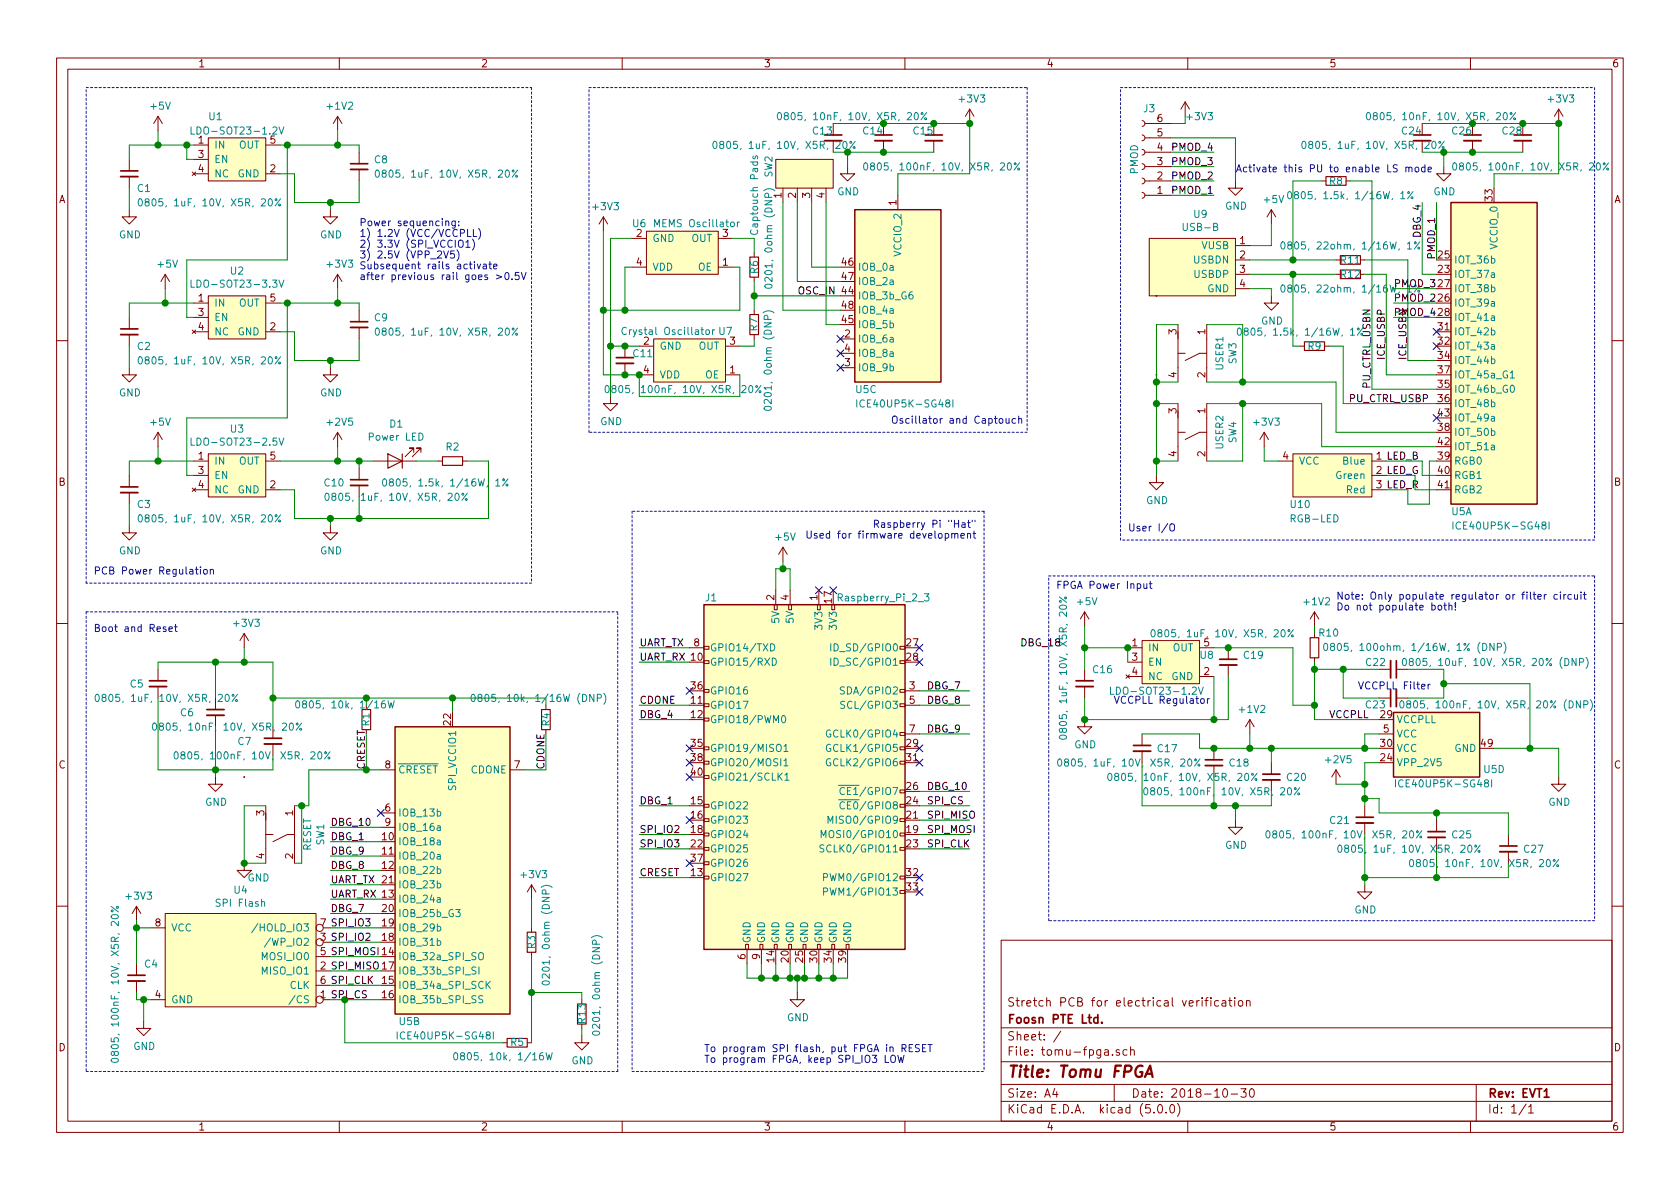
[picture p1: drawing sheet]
<svg xmlns="http://www.w3.org/2000/svg" width="297mm" height="210mm" viewBox="0 0 297 210" stroke-linecap="round" stroke-linejoin="round" font-family="sans-serif">
<defs><g id="words">
<text font-size="2.8" fill="#840000" x="178" y="190.5">Title: Tomu FPGA</text>
<g font-size="2.1" fill="#840000">
<text x="178" y="178">Stretch PCB for electrical verification</text>
<text x="178" y="184">Sheet: /</text>
<text x="178" y="181">Foosn PTE Ltd.</text>
<text x="178" y="186.7">File: tomu-fpga.sch</text>
<text x="178" y="196.9">KiCad E.D.A. kicad (5.0.0)</text>
<text x="178" y="194.1">Size: A4</text>
<text x="200" y="194.1">Date: 2018-10-30</text>
<text x="263" y="194.1">Rev: EVT1</text>
<text x="263" y="196.9">Id: 1/1</text>
</g>
<g font-size="1.8" fill="#840000">
<text x="35" y="11.9">1</text>
<text x="85" y="11.9">2</text>
<text x="135" y="11.9">3</text>
<text x="185" y="11.9">4</text>
<text x="235" y="11.9">5</text>
<text x="285" y="11.9">6</text>
<text x="204.6" y="21.6">6</text>
<text x="35.1" y="25.4">1</text>
<text x="35.1" y="27.9">3</text>
<text x="204.6" y="29.2">3</text>
<text x="204.6" y="26.7">4</text>
<text x="204.6" y="24.1">5</text>
<text x="10.4" y="35.9">A</text>
<text x="35.1" y="30.5">4</text>
<text x="47.8" y="30.5">2</text>
<text x="138.2" y="35" transform="rotate(-90 138.2 35)">1</text>
<text x="140.7" y="35" transform="rotate(-90 140.7 35)">2</text>
<text x="143.3" y="35" transform="rotate(-90 143.3 35)">3</text>
<text x="145.8" y="35" transform="rotate(-90 145.8 35)">4</text>
<text x="204.6" y="34.3">1</text>
<text x="204.6" y="31.7">2</text>
<text x="263.9" y="35.5" transform="rotate(-90 263.9 35.5)">33</text>
<text x="285.4" y="35.9">A</text>
<text x="112.5" y="41.9">2</text>
<text x="127.8" y="41.9">3</text>
<text x="158.5" y="36.3" transform="rotate(-90 158.5 36.3)">1</text>
<text x="112.5" y="47">4</text>
<text x="127.8" y="47">1</text>
<text x="148.9" y="47">46</text>
<text x="219.2" y="43.2">1</text>
<text x="219.2" y="45.7">2</text>
<text x="254.3" y="45.7">25</text>
<text x="35.1" y="53.3">1</text>
<text x="47.8" y="53.3">5</text>
<text x="148.9" y="52.1">44</text>
<text x="148.9" y="49.5">47</text>
<text x="219.2" y="48.3">3</text>
<text x="219.2" y="50.8">4</text>
<text x="254.3" y="48.3">23</text>
<text x="254.3" y="53.3">26</text>
<text x="254.3" y="50.8">27</text>
<text x="35.1" y="55.9">3</text>
<text x="35.1" y="58.4">4</text>
<text x="47.8" y="58.4">2</text>
<text x="148.9" y="57.1">45</text>
<text x="148.9" y="54.6">48</text>
<text x="149.4" y="59.7">2</text>
<text x="208" y="59.2" transform="rotate(-90 208 59.2)">3</text>
<text x="213.1" y="59.2" transform="rotate(-90 213.1 59.2)">1</text>
<text x="254.3" y="55.9">28</text>
<text x="254.3" y="58.4">31</text>
<text x="113.8" y="61">2</text>
<text x="129.1" y="61">3</text>
<text x="149.4" y="64.8">3</text>
<text x="149.4" y="62.2">4</text>
<text x="254.3" y="61">32</text>
<text x="254.3" y="63.5">34</text>
<text x="113.8" y="66">4</text>
<text x="129.1" y="66">1</text>
<text x="208" y="66.8" transform="rotate(-90 208 66.8)">4</text>
<text x="213.1" y="66.8" transform="rotate(-90 213.1 66.8)">2</text>
<text x="254.3" y="68.6">35</text>
<text x="254.3" y="71.1">36</text>
<text x="254.3" y="66">37</text>
<text x="208" y="73.1" transform="rotate(-90 208 73.1)">3</text>
<text x="213.1" y="73.1" transform="rotate(-90 213.1 73.1)">1</text>
<text x="254.3" y="76.2">38</text>
<text x="254.3" y="73.7">43</text>
<text x="35.1" y="81.3">1</text>
<text x="35.1" y="83.8">3</text>
<text x="47.8" y="81.3">5</text>
<text x="208" y="80.7" transform="rotate(-90 208 80.7)">4</text>
<text x="213.1" y="80.7" transform="rotate(-90 213.1 80.7)">2</text>
<text x="226.8" y="81.3">4</text>
<text x="254.3" y="81.3">39</text>
<text x="254.3" y="83.8">40</text>
<text x="254.3" y="78.7">42</text>
<text x="10.4" y="85.9">B</text>
<text x="35.1" y="86.4">4</text>
<text x="47.8" y="86.4">2</text>
<text x="254.3" y="86.4">41</text>
<text x="285.4" y="85.9">B</text>
<text x="136.9" y="106.1" transform="rotate(-90 136.9 106.1)">2</text>
<text x="139.4" y="106.1" transform="rotate(-90 139.4 106.1)">4</text>
<text x="144.5" y="106.1" transform="rotate(-90 144.5 106.1)">1</text>
<text x="147.1" y="106.6" transform="rotate(-90 147.1 106.6)">17</text>
<text x="113" y="116.8">UART_RX 10</text>
<text x="122.7" y="114.3">8</text>
<text x="160.3" y="114.3">27</text>
<text x="160.3" y="116.8">28</text>
<text x="200.2" y="114.3">1</text>
<text x="200.2" y="116.8">3</text>
<text x="200.2" y="119.4">4</text>
<text x="212.9" y="119.4">2</text>
<text x="122.2" y="124.5">11</text>
<text x="122.2" y="121.9">36</text>
<text x="160.8" y="121.9">3</text>
<text x="160.8" y="124.5">5</text>
<text x="79.8" y="128.2" transform="rotate(-90 79.8 128.2)">22</text>
<text x="122.2" y="127">12</text>
<text x="160.8" y="129.5">7</text>
<text x="244.1" y="127">29</text>
<text x="244.6" y="129.5">5</text>
<text x="10.4" y="135.9">C</text>
<text x="68.1" y="135.9">8</text>
<text x="91" y="135.9">7</text>
<text x="122.2" y="132.1">35</text>
<text x="122.2" y="134.6">38</text>
<text x="122.2" y="137.2">40</text>
<text x="160.3" y="132.1">29</text>
<text x="160.3" y="134.6">31</text>
<text x="244.1" y="134.6">24</text>
<text x="244.1" y="132.1">30</text>
<text x="261.9" y="132.1">49</text>
<text x="285.4" y="135.9">C</text>
<text x="68.1" y="143.5">6</text>
<text x="122.2" y="142.2">15</text>
<text x="160.3" y="142.2">24</text>
<text x="160.3" y="139.7">26</text>
<text x="46.7" y="144.2" transform="rotate(-90 46.7 144.2)">3</text>
<text x="51.8" y="144.2" transform="rotate(-90 51.8 144.2)">1</text>
<text x="67.6" y="148.6">10</text>
<text x="68.1" y="146">9</text>
<text x="122.2" y="144.8">16</text>
<text x="122.2" y="147.3">18</text>
<text x="122.2" y="149.9">22</text>
<text x="160.3" y="147.3">19</text>
<text x="160.3" y="144.8">21</text>
<text x="160.3" y="149.9">23</text>
<text x="46.7" y="151.9" transform="rotate(-90 46.7 151.9)">4</text>
<text x="51.8" y="151.9" transform="rotate(-90 51.8 151.9)">2</text>
<text x="67.6" y="151.1">11</text>
<text x="67.6" y="153.7">12</text>
<text x="122.2" y="154.9">13</text>
<text x="122.2" y="152.4">37</text>
<text x="160.3" y="154.9">32</text>
<text x="67.6" y="161.3">20</text>
<text x="160.3" y="157.5">33</text>
<text x="27.5" y="163.8">8</text>
<text x="56.7" y="166.4">3 SPI_IO2</text>
<text x="56.7" y="163.8">7 SPI_IO3</text>
<text x="67.6" y="166.4">18</text>
<text x="67.6" y="163.8">19</text>
<text x="56.7" y="171.4">2 SPI_MISO 17</text>
<text x="56.7" y="168.9">5 SPI_MOSI 14</text>
<text x="56.7" y="174">6 SPI_CLK</text>
<text x="67.6" y="174">15</text>
<text x="131.8" y="169.6" transform="rotate(-90 131.8 169.6)">6</text>
<text x="134.4" y="169.6" transform="rotate(-90 134.4 169.6)">9</text>
<text x="136.9" y="170.1" transform="rotate(-90 136.9 170.1)">14</text>
<text x="139.4" y="170.1" transform="rotate(-90 139.4 170.1)">20</text>
<text x="142" y="170.1" transform="rotate(-90 142 170.1)">25</text>
<text x="144.5" y="170.1" transform="rotate(-90 144.5 170.1)">30</text>
<text x="147.1" y="170.1" transform="rotate(-90 147.1 170.1)">34</text>
<text x="149.6" y="170.1" transform="rotate(-90 149.6 170.1)">39</text>
<text x="27.5" y="176.5">4</text>
<text x="67.6" y="176.5">16</text>
<text x="10.4" y="185.9">D</text>
<text x="285.4" y="185.9">D</text>
<text x="35" y="199.9">1</text>
<text x="85" y="199.9">2</text>
<text x="135" y="199.9">3</text>
<text x="185" y="199.9">4</text>
<text x="235" y="199.9">5</text>
<text x="285" y="199.9">6</text>
</g>
<g font-size="1.8" fill="#008484">
<text x="26.7" y="19.4">+5V</text>
<text x="34.8" y="23.8">LDO-SOT23-1.2V</text>
<text x="37" y="21.3">U1</text>
<text x="58" y="19.4">+1V2</text>
<text x="139.6" y="21.3">0805, 10nF, 10V, X5R, 20%</text>
<text x="143.8" y="23.8">C13</text>
<text x="152.7" y="23.8">C14</text>
<text x="161.6" y="23.8">C15</text>
<text x="169.7" y="18.1">+3V3</text>
<text x="202.2" y="19.9">J3</text>
<text x="243.7" y="21.3">0805, 10nF, 10V, X5R, 20%</text>
<text x="247.9" y="23.8">C24</text>
<text x="256.8" y="23.8">C26</text>
<text x="265.7" y="23.8">C28</text>
<text x="273.9" y="18.1">+3V3</text>
<text x="37.8" y="26.3">IN</text>
<text x="37.8" y="28.8">EN</text>
<text x="42.2" y="26.3">OUT</text>
<text x="47.8" y="25.4">5</text>
<text x="66.2" y="28.9">C8</text>
<text x="128.1" y="26.3">0805, 1uF, 10V, X5R, 20%</text>
<text x="232.2" y="26.3">0805, 1uF, 10V, X5R, 20%</text>
<text x="24.3" y="34">C1</text>
<text x="37.8" y="31.4">NC</text>
<text x="42" y="31.4">GND</text>
<text x="68.4" y="31.4">0805, 1uF, 10V, X5R, 20%</text>
<text x="136.6" y="31.4" transform="rotate(-90 136.6 31.4)">SW2</text>
<text x="148" y="34.5">GND</text>
<text x="154.9" y="30.1">0805, 100nF, 10V, X5R, 20%</text>
<text x="201.2" y="30.8" transform="rotate(-90 201.2 30.8)">PMOD</text>
<text x="223.6" y="35.9">+5V</text>
<text x="229.8" y="35.2">0805, 1.5k, 1/16W, 1%</text>
<text x="235.1" y="32.7">R8</text>
<text x="253.4" y="34.5">GND</text>
<text x="259.1" y="30.1">0805, 100nF, 10V, X5R, 20%</text>
<text x="26.5" y="36.5">0805, 1uF, 10V, X5R, 20%</text>
<text x="105" y="37.2">+3V3</text>
<text x="111.9" y="40.2">U6</text>
<text x="116.2" y="40.2">MEMS Oscillator</text>
<text x="134" y="40.9" transform="rotate(-90 134 40.9)">Captouch Pads</text>
<text x="209.4" y="40.8">USB-B</text>
<text x="211.1" y="38.5">U9</text>
<text x="216.6" y="37.1">GND</text>
<text x="21" y="42.2">GND</text>
<text x="28" y="47.3">+5V</text>
<text x="56.6" y="42.2">GND</text>
<text x="58" y="47.3">+3V3</text>
<text x="115.3" y="42.8">GND</text>
<text x="115.3" y="47.9">VDD</text>
<text x="122.3" y="42.8">OUT</text>
<text x="123.4" y="47.9">OE</text>
<text x="151.6" y="47.9">IOB_0a</text>
<text x="159.4" y="45.2" transform="rotate(-90 159.4 45.2)">VCCIO_2</text>
<text x="211.1" y="46.6">USBDN</text>
<text x="212.5" y="44.1">VUSB</text>
<text x="228.7" y="44.1">0805, 22ohm, 1/16W, 1%</text>
<text x="237.1" y="46.7">R11</text>
<text x="257" y="46.6">IOT_36b</text>
<text x="264.8" y="43.9" transform="rotate(-90 264.8 43.9)">VCCIO_0</text>
<text x="34.8" y="50.9">LDO-SOT23-3.3V</text>
<text x="40.8" y="48.6">U2</text>
<text x="134" y="48.4" transform="rotate(-90 134 48.4)">R6</text>
<text x="136.6" y="49.7" transform="rotate(-90 136.6 49.7)">0201, 0ohm (DNP)</text>
<text x="151.6" y="53">IOB_3b_G6</text>
<text x="151.6" y="50.4">IOB_2a</text>
<text x="211.2" y="49.1">USBDP</text>
<text x="213.5" y="51.7">GND</text>
<text x="228.7" y="51.7">0805, 22ohm, 1/16W, 1%</text>
<text x="237.1" y="49.2">R12</text>
<text x="257" y="49.1">IOT_37a</text>
<text x="257" y="51.7">IOT_38b</text>
<text x="37.8" y="54.2">IN</text>
<text x="37.8" y="56.8">EN</text>
<text x="37.8" y="59.3">NC</text>
<text x="42" y="59.3">GND</text>
<text x="42.2" y="54.2">OUT</text>
<text x="66.2" y="56.8">C9</text>
<text x="68.4" y="59.4">0805, 1uF, 10V, X5R, 20%</text>
<text x="110.8" y="59.2">Crystal Oscillator</text>
<text x="127.2" y="59.2">U7</text>
<text x="133.9" y="58.5" transform="rotate(-90 133.9 58.5)">R7</text>
<text x="151.6" y="58">IOB_5b</text>
<text x="151.6" y="55.5">IOB_4a</text>
<text x="220.9" y="59.4">0805, 1.5k, 1/16W, 1%</text>
<text x="223" y="57.4">GND</text>
<text x="257" y="54.2">IOT_39a</text>
<text x="257" y="56.8">IOT_41a</text>
<text x="257" y="59.3">IOT_42b</text>
<text x="24.3" y="61.9">C2</text>
<text x="26.5" y="64.4">0805, 1uF, 10V, X5R, 20%</text>
<text x="112" y="63.2">C11</text>
<text x="116.6" y="61.8">GND</text>
<text x="123.5" y="61.8">OUT</text>
<text x="151.6" y="60.6">IOB_6a</text>
<text x="151.6" y="65.7">IOB_9b</text>
<text x="151.6" y="63.1">IOB_8a</text>
<text x="216.3" y="65.4" transform="rotate(-90 216.3 65.4)">USER1</text>
<text x="218.6" y="64.4" transform="rotate(-90 218.6 64.4)">SW3</text>
<text x="231.3" y="61.9">R9</text>
<text x="257" y="61.8">IOT_43a</text>
<text x="257" y="64.4">IOT_44b</text>
<text x="21" y="70.1">GND</text>
<text x="56.6" y="70.1">GND</text>
<text x="109.2" y="69.5">0805, 100nF, 10V, X5R, 20%</text>
<text x="116.6" y="66.9">VDD</text>
<text x="124.7" y="66.9">OE</text>
<text x="136.4" y="71.3" transform="rotate(-90 136.4 71.3)">0201, 0ohm (DNP)</text>
<text x="151.4" y="69.5">U5C</text>
<text x="257" y="69.5">IOT_46b_G0</text>
<text x="257" y="66.9">IOT_45a_G1</text>
<text x="26.7" y="75.3">+5V</text>
<text x="40.8" y="76.5">U3</text>
<text x="58" y="75.3">+2V5</text>
<text x="65.4" y="77.9">Power LED</text>
<text x="68.9" y="75.6">D1</text>
<text x="106.1" y="75.2">GND</text>
<text x="152.4" y="72.1">ICE40UP5K-SG48I</text>
<text x="221.8" y="75.3">+3V3</text>
<text x="257" y="72">IOT_48b</text>
<text x="257" y="77.1">IOT_50b</text>
<text x="257" y="74.5">IOT_49a</text>
<text x="34.8" y="78.8">LDO-SOT23-2.5V</text>
<text x="37.8" y="82.2">IN</text>
<text x="42.2" y="82.2">OUT</text>
<text x="78.9" y="79.7">R2</text>
<text x="216.3" y="79.4" transform="rotate(-90 216.3 79.4)">USER2</text>
<text x="218.6" y="78.4" transform="rotate(-90 218.6 78.4)">SW4</text>
<text x="229.6" y="82.2">VCC</text>
<text x="237.7" y="82.2">Blue</text>
<text x="257" y="82.2">RGB0</text>
<text x="257" y="79.6">IOT_51a</text>
<text x="24.3" y="89.8">C3</text>
<text x="37.8" y="84.7">EN</text>
<text x="37.8" y="87.2">NC</text>
<text x="42" y="87.2">GND</text>
<text x="57.4" y="86">C10</text>
<text x="59.5" y="88.6">0805, 1uF, 10V, X5R, 20%</text>
<text x="69.7" y="86">0805, 1.5k, 1/16W, 1%</text>
<text x="202.6" y="89.1">GND</text>
<text x="228.2" y="89.8">U10</text>
<text x="236.4" y="84.7">Green</text>
<text x="238.2" y="87.2">Red</text>
<text x="257" y="84.7">RGB1</text>
<text x="257" y="87.2">RGB2</text>
<text x="26.5" y="92.4">0805, 1uF, 10V, X5R, 20%</text>
<text x="137.2" y="95.6">+5V</text>
<text x="228.4" y="92.4">RGB-LED</text>
<text x="256.7" y="91.1">U5A</text>
<text x="257.8" y="93.6">ICE40UP5K-SG48I</text>
<text x="21" y="98">GND</text>
<text x="56.6" y="98">GND</text>
<text x="124.8" y="106.3">J1</text>
<text x="148.5" y="106.3">Raspberry_Pi_2_3</text>
<text x="190.6" y="107">+5V</text>
<text x="230.7" y="107">+1V2</text>
<text x="41.5" y="110.8">+3V3</text>
<text x="137.8" y="110.1" transform="rotate(-90 137.8 110.1)">5V</text>
<text x="140.3" y="110.1" transform="rotate(-90 140.3 110.1)">5V</text>
<text x="145.4" y="111.1" transform="rotate(-90 145.4 111.1)">3V3</text>
<text x="148" y="111.1" transform="rotate(-90 148 111.1)">3V3</text>
<text x="205.5" y="112.7">0805, 1uF, 10V, X5R, 20%</text>
<text x="233.3" y="112.6">R10</text>
<text x="125.5" y="117.7">GPIO15/RXD</text>
<text x="125.5" y="115.2">GPIO14/TXD</text>
<text x="147.9" y="115.2">ID_SD/GPIO0</text>
<text x="147.9" y="117.7">ID_SC/GPIO1</text>
<text x="193.3" y="119">C16</text>
<text x="202.9" y="115.2">IN</text>
<text x="202.9" y="117.7">EN</text>
<text x="207.3" y="115.2">OUT</text>
<text x="212.2" y="116.5">U8</text>
<text x="212.9" y="114.3">5</text>
<text x="220" y="116.5">C19</text>
<text x="236.9" y="115.1">0805, 100ohm, 1/16W, 1% (DNP)</text>
<text x="241.6" y="117.8">C22</text>
<text x="250.6" y="117.8">0805, 10uF, 10V, X5R, 20% (DNP)</text>
<text x="18.8" y="124.1">0805, 1uF, 10V, X5R, 20%</text>
<text x="23.1" y="121.6">C5</text>
<text x="125.5" y="125.3">GPIO17</text>
<text x="125.5" y="122.8">GPIO16</text>
<text x="149.4" y="122.8">SDA/GPIO2</text>
<text x="149.6" y="125.3">SCL/GPIO3</text>
<text x="197.4" y="122.9">LDO-SOT23-1.2V</text>
<text x="202.9" y="120.3">NC</text>
<text x="207.1" y="120.3">GND</text>
<text x="241.6" y="125.3">C23</text>
<text x="250.3" y="125.3">0805, 100nF, 10V, X5R, 20% (DNP)</text>
<text x="29.1" y="129.2">0805, 10nF, 10V, X5R, 20%</text>
<text x="32" y="126.7">C6</text>
<text x="42.1" y="131.7">C7</text>
<text x="65.3" y="128.4" transform="rotate(-90 65.3 128.4)">R1</text>
<text x="97.2" y="128.4" transform="rotate(-90 97.2 128.4)">R4</text>
<text x="125.5" y="127.9">GPIO18/PWM0</text>
<text x="147.1" y="130.4">GCLK0/GPIO4</text>
<text x="188.6" y="128.7" transform="rotate(-90 188.6 128.7)">0805, 1uF, 10V, X5R, 20%</text>
<text x="219.3" y="126.1">+1V2</text>
<text x="246.9" y="127.9">VCCPLL</text>
<text x="246.9" y="130.4">VCC</text>
<text x="33" y="134.3">0805, 100nF, 10V, X5R, 20%</text>
<text x="70.4" y="136.8">CRESET</text>
<text x="83.3" y="136.8">CDONE</text>
<text x="125.5" y="133">GPIO19/MISO1</text>
<text x="125.5" y="135.5">GPIO20/MOSI1</text>
<text x="147.1" y="133">GCLK1/GPIO5</text>
<text x="147.1" y="135.5">GCLK2/GPIO6</text>
<text x="189" y="135.6">0805, 1uF, 10V, X5R, 20%</text>
<text x="189.9" y="132.3">GND</text>
<text x="204.7" y="133">C17</text>
<text x="217.4" y="135.6">C18</text>
<text x="234.5" y="135">+2V5</text>
<text x="246.9" y="135.5">VPP_2V5</text>
<text x="246.9" y="133">VCC</text>
<text x="257.2" y="133">GND</text>
<text x="262.4" y="136.7">U5D</text>
<text x="36.3" y="142.5">GND</text>
<text x="80.6" y="139.4" transform="rotate(-90 80.6 139.4)">SPI_VCCIO1</text>
<text x="125.5" y="143.1">GPIO22</text>
<text x="125.5" y="138">GPIO21/SCLK1</text>
<text x="149.7" y="143.1">CE0/GPIO8</text>
<text x="149.7" y="140.6">CE1/GPIO7</text>
<text x="198" y="138.1">0805, 10nF, 10V, X5R, 20%</text>
<text x="204.5" y="140.6">0805, 100nF, 10V, X5R, 20%</text>
<text x="227.6" y="138.1">C20</text>
<text x="247.6" y="139.2">ICE40UP5K-SG48I</text>
<text x="273.8" y="142.5">GND</text>
<text x="57.3" y="149.5" transform="rotate(-90 57.3 149.5)">SW1</text>
<text x="70.4" y="149.5">IOB_18a</text>
<text x="70.4" y="144.4">IOB_13b</text>
<text x="70.4" y="146.9">IOB_16a</text>
<text x="125.5" y="145.7">GPIO23</text>
<text x="125.5" y="148.2">GPIO24</text>
<text x="146.6" y="148.2">MOSI0/GPIO10</text>
<text x="147.6" y="145.7">MISO0/GPIO9</text>
<text x="226.1" y="148.3">0805, 100nF, 10V, X5R, 20%</text>
<text x="235.2" y="145.7">C21</text>
<text x="256.8" y="148.3">C25</text>
<text x="43.8" y="155.9">GND</text>
<text x="55" y="150.5" transform="rotate(-90 55 150.5)">RESET</text>
<text x="70.4" y="152">IOB_20a</text>
<text x="70.4" y="154.6">IOB_22b</text>
<text x="92.3" y="155.3">+3V3</text>
<text x="125.5" y="155.8">GPIO27</text>
<text x="125.5" y="150.7">GPIO25</text>
<text x="125.5" y="153.3">GPIO26</text>
<text x="146.3" y="150.7">SCLK0/GPIO11</text>
<text x="146.8" y="155.8">PWM0/GPIO12</text>
<text x="216.6" y="150.1">GND</text>
<text x="238.6" y="150.8">0805, 1uF, 10V, X5R, 20%</text>
<text x="251.4" y="153.3">0805, 10nF, 10V, X5R, 20%</text>
<text x="269.5" y="150.8">C27</text>
<text x="22.4" y="159.1">+3V3</text>
<text x="38.6" y="160.3">SPI Flash</text>
<text x="41.4" y="158">U4</text>
<text x="70.4" y="159.6">IOB_24a</text>
<text x="70.4" y="157.1">IOB_23b</text>
<text x="146.8" y="158.4">PWM1/GPIO13</text>
<text x="239.5" y="161.5">GND</text>
<text x="30.2" y="164.7">VCC</text>
<text x="45.5" y="164.7">/HOLD_IO3</text>
<text x="47.7" y="167.3">/WP_IO2</text>
<text x="70.4" y="167.3">IOB_31b</text>
<text x="70.4" y="164.7">IOB_29b</text>
<text x="70.4" y="162.2">IOB_25b_G3</text>
<text x="94.7" y="167.7" transform="rotate(-90 94.7 167.7)">R3</text>
<text x="132.7" y="166.9" transform="rotate(-90 132.7 166.9)">GND</text>
<text x="135.3" y="166.9" transform="rotate(-90 135.3 166.9)">GND</text>
<text x="137.8" y="166.9" transform="rotate(-90 137.8 166.9)">GND</text>
<text x="140.3" y="166.9" transform="rotate(-90 140.3 166.9)">GND</text>
<text x="142.9" y="166.9" transform="rotate(-90 142.9 166.9)">GND</text>
<text x="145.4" y="166.9" transform="rotate(-90 145.4 166.9)">GND</text>
<text x="148" y="166.9" transform="rotate(-90 148 166.9)">GND</text>
<text x="150.5" y="166.9" transform="rotate(-90 150.5 166.9)">GND</text>
<text x="25.6" y="171.1">C4</text>
<text x="46.5" y="172.3">MISO_IO1</text>
<text x="46.5" y="169.8">MOSI_IO0</text>
<text x="70.4" y="169.8">IOB_32a_SPI_SO</text>
<text x="70.4" y="172.3">IOB_33b_SPI_SI</text>
<text x="97.2" y="172.9" transform="rotate(-90 97.2 172.9)">0201, 0ohm (DNP)</text>
<text x="30.2" y="177.4">GND</text>
<text x="51.2" y="174.9">CLK</text>
<text x="51.9" y="177.4">/CS</text>
<text x="70.4" y="174.9">IOB_34a_SPI_SCK</text>
<text x="70.4" y="177.4">IOB_35b_SPI_SS</text>
<text x="21" y="185.6" transform="rotate(-90 21 185.6)">0805, 100nF, 10V, X5R, 20%</text>
<text x="23.6" y="185.7">GND</text>
<text x="70.6" y="181.3">U5B</text>
<text x="71.1" y="183.8">ICE40UP5K-SG48I</text>
<text x="90.3" y="185">R5</text>
<text x="103.6" y="180.9" transform="rotate(-90 103.6 180.9)">R13</text>
<text x="106.1" y="181.8" transform="rotate(-90 106.1 181.8)">0201, 0ohm (DNP)</text>
<text x="139.1" y="180.6">GND</text>
<text x="81.9" y="187.5">0805, 10k, 1/16W</text>
<text x="101" y="188.2">GND</text>
</g>
<g font-size="1.8" fill="#008400">
<text x="210" y="21.3">+3V3</text>
<text x="54" y="125.3">0805, 10k, 1/16W</text>
<text x="85.6" y="124.1">0805, 10k, 1/16W (DNP)</text>
</g>
<g font-size="1.8">
<text x="207" y="26.7">PMOD_4</text>
<text x="207" y="29.2">PMOD_3</text>
<text x="207" y="31.7">PMOD_2</text>
<text x="207" y="34.3">PMOD_1</text>
<text x="251.2" y="42.2" transform="rotate(-90 251.2 42.2)">DBG_4</text>
<text x="253.7" y="46" transform="rotate(-90 253.7 46)">PMOD_1</text>
<text x="141" y="52.1">OSC_IN</text>
<text x="246.4" y="50.8">PMOD_3</text>
<text x="246.4" y="53.3">PMOD_2</text>
<text x="246.4" y="55.9">PMOD_4</text>
<text x="244.9" y="63.7" transform="rotate(-90 244.9 63.7)">ICE_USBP</text>
<text x="248.7" y="63.7" transform="rotate(-90 248.7 63.7)">ICE_USBN</text>
<text x="238.7" y="71.1">PU_CTRL_USBP</text>
<text x="242.3" y="68.8" transform="rotate(-90 242.3 68.8)">PU_CTRL_USBN</text>
<text x="243.4" y="81.3">1 LED_B</text>
<text x="243.4" y="83.8">2 LED_G</text>
<text x="243.4" y="86.4">3 LED_R</text>
<text x="113" y="114.3">UART_TX</text>
<text x="180.3" y="114.3">DBG_18</text>
<text x="113" y="124.5">CDONE</text>
<text x="163.8" y="121.9">DBG_7</text>
<text x="163.8" y="124.5">DBG_8</text>
<text x="113" y="127">DBG_4</text>
<text x="163.8" y="129.5">DBG_9</text>
<text x="234.9" y="127">VCCPLL</text>
<text x="64.5" y="136.1" transform="rotate(-90 64.5 136.1)">CRESET</text>
<text x="96.3" y="136.1" transform="rotate(-90 96.3 136.1)">CDONE</text>
<text x="113" y="142.2">DBG_1</text>
<text x="163.8" y="142.2">SPI_CS</text>
<text x="163.8" y="139.7">DBG_10</text>
<text x="58.4" y="148.6">DBG_1</text>
<text x="58.4" y="146">DBG_10</text>
<text x="113" y="149.9">SPI_IO3</text>
<text x="113" y="147.3">SPI_IO2</text>
<text x="163.8" y="149.9">SPI_CLK</text>
<text x="163.8" y="144.8">SPI_MISO</text>
<text x="163.8" y="147.3">SPI_MOSI</text>
<text x="58.4" y="153.7">DBG_8</text>
<text x="58.4" y="151.1">DBG_9</text>
<text x="113" y="154.9">CRESET</text>
<text x="58.4" y="158.7">UART_RX 13</text>
<text x="58.4" y="156.2">UART_TX 21</text>
<text x="58.4" y="161.3">DBG_7</text>
<text x="56.7" y="176.5">1 SPI_CS</text>
</g>
<g font-size="1.8" fill="#0000c2">
<text x="218.4" y="30.5">Activate this PU to enable LS mode</text>
<text x="63.5" y="40">Power sequencing:</text>
<text x="63.5" y="41.9">1) 1.2V (VCC/VCCPLL)</text>
<text x="63.5" y="43.8">2) 3.3V (SPI_VCCIO1)</text>
<text x="63.5" y="45.7">3) 2.5V (VPP_2V5)</text>
<text x="63.5" y="47.6">Subsequent rails activate</text>
<text x="63.5" y="49.5">after previous rail goes &gt;0.5V</text>
<text x="157.5" y="74.9">Oscillator and Captouch</text>
<text x="146.3" y="95.2">Used for firmware development</text>
<text x="156.8" y="93.3">Raspberry Pi &quot;Hat&quot;</text>
<text x="199.4" y="94">User I/O</text>
<text x="16.5" y="101.6">PCB Power Regulation</text>
<text x="186.7" y="104.1">FPGA Power Input</text>
<text x="236.2" y="106">Note: Only populate regulator or filter circuit</text>
<text x="236.2" y="107.9">Do not populate both!</text>
<text x="16.5" y="111.8">Boot and Reset</text>
<text x="196.8" y="124.5">VCCPLL Regulator</text>
<text x="240" y="121.9">VCCPLL Filter</text>
<text x="124.5" y="186">To program SPI flash, put FPGA in RESET</text>
<text x="124.5" y="188">To program FPGA, keep SPI_IO3 LOW</text>
</g>
</g></defs>
<g fill="none" stroke="#840000" stroke-width=".18">
<path d="M10 10.3h277v189.9h-277zM12 12.2h273v186.1h-273zM60 10.3v1.9M110 10.3v1.9M160 10.3v1.9M171.4 19.3l-.7 1.3M171.4 19.3v2.5M171.4 19.3l.8 1.3M209.5 18l-.7 1.3M209.5 18v2.6M209.5 18l.8 1.3M210 10.3v1.9"/>
<path d="M260 10.3v1.9M275.6 19.3l-.8 1.3M275.6 19.3v2.5M275.6 19.3l.8 1.3M22.9 37.1v1.2h1.2l-1.2 1.3-1.3-1.3h1.3M22.9 28.2v2M22.9 31.2v2.1M27.9 20.6v2.5M27.9 20.6l-.7 1.2M27.9 20.6l.8 1.2M34 30.4l.6 .6M34.3 25.6h2.5"/>
<path d="M34.3 30.7h2.5M34.3 28.2h2.5M34.6 30.4l-.6 .6M36.8 24.4h10.2v7.6h-10.2zM47 25.6h2.5M47 30.7h2.5M58.4 37.1v1.2h1.3l-1.3 1.3-1.3-1.3h1.3M59.7 20.6v2.5M59.7 20.6l-.8 1.2M59.7 20.6l.8 1.2M63.5 26.9v2.1M63.5 30v2"/>
<path d="M106.7 38.3l-.8 1.3M106.7 38.3v2.6M106.7 38.3l.7 1.3M137.2 28.2h10.1v5.1h-10.1zM138.4 33.3v2.5M141 33.3v2.5M143.5 33.3v2.5M146 33.3v2.5M147.3 21.8v2.1M149.9 29.5v1.2h1.2l-1.2 1.3-1.3-1.3h1.3M156.2 21.8v2.1M156.2 24.9v2"/>
<path d="M158.7 34.5v2.6M165.1 21.8v2.1M165.1 24.9v2M201.9 21.3l.4 .2 .1 .2-.1 .5-.4 .1M201.9 23.9l.4 .1 .1 .3-.1 .4-.4 .2M201.9 26.4l.4 .1 .1 .3-.1 .4-.4 .2M201.9 29l.4 .1 .1 .3-.1 .4-.4 .2M201.9 31.5l.4 .1 .1 .3-.1 .4-.4 .2M201.9 34l.4 .2 .1 .2-.1 .5-.4 .1M202.4 32h4.6M202.4 21.8h4.6M202.4 24.4h4.6"/>
<path d="M202.4 26.9h4.6M202.4 29.5h4.6M202.4 34.5h4.6M218.4 32v1.3h1.3l-1.3 1.2-1.2-1.2h1.2M224.8 37.1l-.8 1.2M224.8 37.1v2.5M224.8 37.1l.8 1.2M233.7 32h.7M238 32h.8M251.5 21.8v2.1M255.3 29.5v1.2h1.2l-1.2 1.3-1.3-1.3h1.3M260.3 21.8v2.1"/>
<path d="M260.3 24.9v2M269.2 21.8v2.1M269.2 24.9v2M22.9 56.1v2.1M22.9 59.2v2M29.2 48.5l-.8 1.3M29.2 48.5v2.5M29.2 48.5l.8 1.3M34 58.4l.6 .6M34.3 53.6h2.5M34.3 58.7h2.5M34.3 56.1h2.5"/>
<path d="M34.6 58.4l-.6 .6M36.8 52.3h10.2v7.6h-10.2zM47 53.6h2.5M47 58.7h2.5M59.7 48.5v2.5M59.7 48.5l-.8 1.3M59.7 48.5l.8 1.3M63.5 54.9v2M63.5 57.9v2M111.8 47.2h2.5M111.8 42.2h2.5M114.3 40.9h12.7v7.6h-12.7z"/>
<path d="M115.6 59.9h12.7v7.7h-12.7zM127 47.2h2.5M127 42.2h2.5M133.3 44.7v.8M133.3 49v.8M133.3 54.9v.7M133.3 59.2v.7M148.6 59.9h2.5M203.2 42.2h15.2v10.1h-15.2zM208.3 57.4v10.2M213.4 57.4v10.2M218.4 43.4h2.6"/>
<path d="M218.4 46h2.6M218.4 48.5h2.6M218.4 51h2.6M224.8 52.3v1.3h1.3l-1.3 1.3-1.3-1.3h1.3M236.2 46h.8M236.2 48.5h.8M240.5 46h.8M240.5 48.5h.8M10 60.2h2M22.9 65v1.3h1.2l-1.2 1.3-1.3-1.3h1.3M27.9 76.4l-.7 1.3M27.9 76.4v2.6"/>
<path d="M27.9 76.4l.8 1.3M58.4 65v1.3h1.3l-1.3 1.3-1.3-1.3h1.3M59.7 76.4l-.8 1.3M59.7 76.4v2.6M59.7 76.4l.8 1.3M107.9 70.1v1.3h1.3l-1.3 1.2-1.2-1.2h1.2M110.5 61.2v2M110.5 64.3v2M113 61.2h2.6M113 66.3h2.6M128.3 61.2h2.5M128.3 66.3h2.5"/>
<path d="M148.6 62.5h2.5M148.6 65h2.5M208.3 62.5h1.2M208.3 71.4v10.1M208.3 76.4h1.2M213.4 71.4v10.1M213.4 62.5h-1.3l-2.6 1.2M213.4 76.4h-1.3l-2.6 1.3M223.5 76.4l-.7 1.3M223.5 76.4v2.6M223.5 76.4l.8 1.3M229.9 61.2h.7"/>
<path d="M234.2 61.2h.7M285 60.2h2M22.9 93v1.2h1.2l-1.2 1.3-1.3-1.3h1.3M22.9 84.1v2M22.9 87.1v2M34 86.3l.6 .6M34.3 81.5h2.5M34.3 86.6h2.5M34.3 84.1h2.5M34.6 86.3l-.6 .6M36.8 80.3h10.2v7.6h-10.2zM47 81.5h2.5"/>
<path d="M47 86.6h2.5M58.4 93v1.2h1.3l-1.3 1.3-1.3-1.3h1.3M63.5 82.8v2M63.5 85.8v2.1M66 81.5h7.7M73.2 80v-.8h-.8h.8l-1.6 1.6M74.4 80v-.8h-.7h.7l-1.5 1.6M77.5 81.5h.7M81.8 81.5h.7M138.4 96.8v2.5M138.4 96.8l-.7 1.2M138.4 96.8l.8 1.2"/>
<path d="M204.5 84.1v1.2h1.2l-1.2 1.3-1.3-1.3h1.3M226.1 81.5h2.5M228.6 80.3h14v7.6h-14zM242.6 81.5h2.5M242.6 86.6h2.5M242.6 84.1h2.5M10 110.3h2M27.9 118.4v2M43.2 112l-.8 1.3M43.2 112v2.5M43.2 112l.7 1.3M121.9 114.5h2.6"/>
<path d="M124.5 116.8h.8v.5h-.8zM124.5 114.3h.8v.5h-.8zM136.9 106.9h.5v.9h-.5zM137.2 104.4v2.5M139.4 106.9h.6v.9h-.6zM139.7 104.4v2.5M144.5 106.9h.5v.9h-.5zM144.8 104.4v2.5M147.1 106.9h.5v.9h-.5zM159.1 116.8h.9v.5h-.9zM159.1 114.3h.9v.5h-.9zM191.8 108.2v2.5"/>
<path d="M191.8 118.4v2M191.8 108.2l-.8 1.3M191.8 108.2l.7 1.3M199.1 119.3l.6 .6M199.4 114.5h2.5M199.4 119.6h2.5M199.4 117.1h2.5M199.7 119.3l-.6 .6M201.9 113.3h10.2v7.6h-10.2zM212.1 114.5h2.5M212.1 119.6h2.5M217.2 114.5v2.1"/>
<path d="M217.2 117.6v2M232.4 108.2l-.8 1.3M232.4 108.2v2.5M232.4 112v.8M232.4 116.3v.8M232.4 108.2l.8 1.3M243.8 118.4h2.1M246.9 118.4h2M285 110.3h2M27.9 121.4v2M38.1 137.4v1.3h1.3l-1.3 1.2-1.3-1.2h1.3M38.1 123.4v2.1"/>
<path d="M38.1 126.5v2M48.3 128.5v2.1M48.3 131.6v2M67.3 136.1h2.5M90.2 136.1h2.5M96.5 124.7v.8M96.5 129v.8M124.5 137.2h.8v.5h-.8zM124.5 134.6h.8v.5h-.8zM124.5 132.1h.8v.5h-.8zM124.5 127h.8v.5h-.8zM124.5 124.5h.8v.5h-.8z"/>
<path d="M124.5 121.9h.8v.5h-.8zM159.1 139.7h.9v.5h-.9zM159.1 134.6h.9v.5h-.9zM159.1 132.1h.9v.5h-.9zM159.1 129.5h.9v.5h-.9zM159.1 124.5h.9v.5h-.9zM159.1 121.9h.9v.5h-.9zM160 129.8h2.6M160 122.2h2.6M160 124.7h2.6M191.8 127.2v1.3h1.2l-1.2 1.3-1.3-1.3h1.3M191.8 121.4v2"/>
<path d="M201.9 129.8v2M201.9 132.8v2.1M214.6 132.3v2.1M214.6 135.4v2M221 127.2l-.8 1.3M221 127.2v2.6M221 127.2l.7 1.3M224.8 134.9v2M224.8 137.9v2M236.2 136.1l-.7 1.3M236.2 136.1v2.6M236.2 136.1l.8 1.3"/>
<path d="M243.8 123.4h2.1M243.8 129.8h2.6M246.9 123.4h2M275.6 137.4v1.3h1.3l-1.3 1.2-1.3-1.2h1.3M43.2 152.6v1.3h1.2l-1.2 1.3-1.3-1.3h1.3M47 147.6h1.3M47 142.5v10.1M52.1 142.5v10.1M52.1 147.6h-1.3l-2.5 1.2M67.3 143.8h2.5M67.3 146.3h2.5M94 156.5l-.8 1.2"/>
<path d="M94 156.5v2.5M94 156.5l.7 1.2M124.5 154.9h.8v.5h-.8zM124.5 152.4h.8v.5h-.8zM124.5 149.9h.8v.5h-.8zM124.5 147.3h.8v.5h-.8zM124.5 144.8h.8v.5h-.8zM124.5 142.2h.8v.5h-.8zM159.1 157.5h.9v.5h-.9zM159.1 154.9h.9v.5h-.9zM159.1 149.9h.9v.5h-.9zM159.1 147.3h.9v.5h-.9z"/>
<path d="M159.1 144.8h.9v.5h-.9zM159.1 142.2h.9v.5h-.9zM218.4 145v1.3h1.3l-1.3 1.3-1.2-1.3h1.2M241.3 156.5v1.2h1.3l-1.3 1.3-1.3-1.3h1.3M241.3 142.5v2M241.3 145.5v2.1M254 145v2.1M254 148.1v2M266.7 147.6v2M266.7 150.6v2M10 160.2h2M24.1 160.3l-.7 1.2"/>
<path d="M24.1 160.3v2.5M24.1 170.4v2.1M24.1 173.5v2M24.1 160.3l.8 1.2M26.7 176.8h2.5M26.7 164.1h2.5M29.2 161.5h26.7v16.5h-26.7zM55.9 171.7h2.5M55.9 169.2h2.5M55.9 174.2h2.5M94 164.1v.7M94 168.4v.8"/>
<path d="M102.9 176.8v.7M131.8 167h.5v.9h-.5zM132.1 167.9v2.5M134.4 167h.5v.9h-.5zM134.6 167.9v2.5M136.9 167h.5v.9h-.5zM139.4 167h.6v.9h-.6zM141 175.5v1.3h1.2l-1.2 1.2-1.3-1.2h1.3M142 167h.5v.9h-.5zM144.5 167h.5v.9h-.5zM147.1 167h.5v.9h-.5zM149.6 167h.5v.9h-.5z"/>
<path d="M177 166.3h108v32h-108zM212.5 176.4v.2M212.5 176.9v1M213 176.9h.6M213.6 176.4l-.3 .1v.2v1.2M214.1 176.4v.2M214.1 176.9v1M215.5 177l-.5-.1-.2 .3v.6l.2 .1 .5-.1M216.1 177h.6v.9M216.7 177.3l-.4 .1-.3 .2 .3 .3 .4-.1M217.2 176.9h.6M217.4 176.4v1.3l.4 .2"/>
<path d="M218.3 176.4v.2M218.3 176.9v1M219 177.1l.3-.2 .4 .2v.5l-.1 .2-.3 .1-.3-.1zM220.4 177.1v-.1a.37 .37 0 0 1 .6 .1v.8M220.4 176.9v1M285 160.2h2M25.4 180.6v1.3h1.3l-1.3 1.2-1.3-1.2h1.3M60 198.3v1.9M88.9 184.4h.8M93.2 184.4h.8M102.9 183.1v1.3h1.2l-1.2 1.3-1.3-1.3h1.3M102.9 181.1v.8"/>
<path d="M110 198.3v1.9M160 198.3v1.9M177 194.8h108M177 191.8h108M177 187.8h108M177 181.8h108M186.5 192.5l-.4 1h1M186.8 193v1M187.6 182.3l-1.3 2M196.7 186.5v.1M197 191.8v3M197.9 185.7a.37 .37 0 0 0-.6 .1l.1 .2 .5 .2 .1 .1-.2 .3-.5-.1"/>
<path d="M199.3 185.7l-.5-.1-.2 .3 .1 .6h.6M199.9 185.7h.1a.37 .37 0 0 1 .6 .1v.8M199.9 185.1v1.5M204 196.7v.1M204.8 195.5l.4-.2a.94 .94 0 0 1 0 1.5 .79 .79 0 0 1-.4-1.3zM206.2 196.7v.1M207 195.4l.3-.1a.94 .94 0 0 1 0 1.5 .82 .82 0 0 1-.3-1.4zM208.2 195.1a1.71 1.71 0 0 1 0 2.3M210 198.3v1.9M216.3 192.7l.4-.2a.94 .94 0 0 1 0 1.5 .79 .79 0 0 1-.4-1.3zM217.7 193.5h1.1M219.4 192.5h.9l-.5 .6 .5 .1v.7l-.3 .1-.6-.1"/>
<path d="M221.1 192.6l.2-.1a.8 .8 0 0 1 .5 .8 .8 .8 0 0 1-.5 .7 1 1 0 0 1-.2-1.4zM260 198.3v1.9M261 191.8v6.5M269.8 195.2l-1.2 2M270.3 195.8l.4-.5v1.5M270.3 196.8h.8"/>
<circle cx="56.5" cy="166.6" r=".63"/>
<circle cx="56.5" cy="164.1" r=".63"/>
<circle cx="56.5" cy="176.8" r=".63"/>
</g>
<g fill="none" stroke="#840000" stroke-width=".3">
<path d="M21.3 30.2h3.1M62 29h3M145.8 23.9h3M154.7 23.9h3M163.6 23.9h3M249.9 23.9h3.1M258.8 23.9h3.1M267.7 23.9h3.1M21.3 58.2h3.1M62 56.9h3M109 63.2h3M21.3 86.1h3.1"/>
<path d="M62 84.8h3M215.6 116.6h3.1M246.9 116.8v3.1M26.4 120.4h3.1M36.6 125.5h3M46.7 130.6h3.1M190.2 120.4h3.1M200.4 131.8h3.1M213.1 134.4h3.1M223.3 136.9h3M245.9 121.9v3.1M239.8 144.5h3"/>
<path d="M252.5 147.1h3M265.2 149.6h3M22.6 172.5h3.1M194.1 179.4v1.5M194.1 180l-.4-.1-.3 .3 .1 .6h.6M194.8 180.8v.1M273 194h.9"/>
</g>
<path d="M202.4 190.4l1-2 .4 2M202.7 189.9h1" fill="none" stroke="#840000" stroke-width=".41"/>
<g fill="#ffffc2" stroke="#ffffc2" stroke-width=".18">
<path d="M36.8 52.3h10.2v7.6h-10.2z"/>
<path d="M36.8 80.3h10.2v7.6h-10.2z"/>
<path d="M36.8 24.4h10.2v7.6h-10.2z"/>
<path d="M203.2 42.2h15.2v10.1h-15.2z"/>
<path d="M228.6 80.3h14v7.6h-14z"/>
<path d="M114.3 40.9h12.7v7.6h-12.7z"/>
<path d="M137.2 28.2h10.1v5.1h-10.1z"/>
<path d="M201.9 113.3h10.2v7.6h-10.2z"/>
<path d="M115.6 59.9h12.7v7.7h-12.7z"/>
<path d="M69.8 128.5h20.4v50.8h-20.4z"/>
<path d="M151.1 37.1h15.3v30.5h-15.3z"/>
<path d="M246.4 126h15.2v11.4h-15.2z"/>
<path d="M29.2 161.5h26.7v16.5h-26.7z"/>
<path d="M124.5 106.9h35.5v61h-35.5z"/>
<path d="M256.5 35.8h15.3v53.3h-15.3z"/>
</g>
<g fill="none" stroke="#008484" stroke-width=".18">
<path d="M161.8 20l.2-.1a.69 .69 0 0 1 .4 .6 .69 .69 0 0 1-.4 .7 .83 .83 0 0 1-.2-1.2zM162.9 20h.2v.2h-.2zM163.8 19.9l-1 1.3M267.1 20h.2v.2h-.2zM268 19.9l-1 1.3M24.6 35.3l.1-.2a.67 .67 0 0 1 .5 .7 .67 .67 0 0 1-.5 .6l-.3-.5zM25.9 35.7l-.2-.1v-.3l.2-.2 .4 .1v.4l-.5 .2-.1 .1v.3l.2 .2h.4l.1-.2-.1-.4-.2-.1M33.8 22.4v1.3h.6M47.5 35.3l.2-.2a.67 .67 0 0 1 .5 .7 .67 .67 0 0 1-.5 .6l-.2-.2-.1-.3zM48.7 35.2h.2v.3h-.2zM49.3 36.1h.2v.3h-.2zM49.3 22.4l.5 1.3 .4-1.3"/>
<path d="M49.6 35.1l-1 1.3M66.5 30.1h.1a.67 .67 0 0 1 .5 .6 .67 .67 0 0 1-.5 .6 .83 .83 0 0 1-.1-1.2zM67.8 30.6l-.2-.1v-.3l.2-.1h.4v.4l-.5 .2-.1 .2v.2l.2 .2h.4l.1-.2-.1-.4-.2-.1M89.5 30.2l.1-.1a.67 .67 0 0 1 .5 .6 .67 .67 0 0 1-.5 .6l-.2-.2-.1-.2zM90.6 30.1h.3v.3h-.3zM91.2 31h.2v.3h-.2zM91.5 30.1l-.9 1.2M126.2 25.1l.1-.1a.67 .67 0 0 1 .5 .6 .67 .67 0 0 1-.5 .7l-.3-.5zM127.5 25.5l-.2-.1v-.3l.2-.1 .4 .1v.3l-.5 .2-.1 .2v.2l.2 .3 .4-.1 .1-.2-.1-.4-.2-.1M130.4 39.3v.8M130.7 39.3l-.3 .2M133.2 27.6l-.1 .3 .2 .2 .2-.1 .1-.4h.3v.5"/>
<path d="M135.1 33.8a1.4 1.4 0 0 1 1.9 0M135.9 34.9l-.1-.6-.1-.1h-.3l-.2 .2v.5h1.3M137.6 20l.1-.1a.67 .67 0 0 1 .5 .6 .67 .67 0 0 1-.5 .7l-.3-.5zM138.9 20.5l-.2-.2v-.3l.4-.1 .3 .3-.1 .1-.5 .2-.1 .2v.4l.2 .1 .4-.1 .1-.2v-.2l-.3-.2M149.1 25.1l.2-.1a.67 .67 0 0 1 .5 .6 .67 .67 0 0 1-.5 .7l-.2-.3-.1-.2zM150.3 25.1h.2v.2h-.2zM150.9 26h.2v.2h-.2zM151.2 25l-1 1.3M152.8 28.9l.2-.1a.69 .69 0 0 1 .4 .6 .69 .69 0 0 1-.4 .7l-.2-.2-.1-.3zM154.2 29.4l-.3-.3 .3-.3h.2l.2 .3v.1l-.6 .2-.1 .2v.2l.3 .3 .3-.1 .1-.2v-.2l-.2-.2M163.5 20.9h.3v.2h-.3zM178.2 28.9l.2-.1a.69 .69 0 0 1 .4 .6 .69 .69 0 0 1-.4 .7l-.2-.2-.1-.3z"/>
<path d="M179.4 28.9h.2v.2h-.2zM180.3 28.8l-1 1.3M227.8 34l.2-.1a.69 .69 0 0 1 .4 .6 .69 .69 0 0 1-.4 .6l-.2-.1-.1-.3zM229.1 34.4l-.2-.3 .2-.2h.2l.3 .2-.1 .2-.5 .2-.1 .2v.2l.2 .2h.4l.1-.2v-.2l-.3-.3M230.3 25.1l.2-.1a.67 .67 0 0 1 .4 .6 .67 .67 0 0 1-.4 .7l-.3-.5zM231.6 25.5l-.2-.1v-.3l.2-.1 .4 .1 .1 .3-.6 .2-.1 .2v.2l.2 .3 .4-.1 .1-.2v-.4l-.2-.1M241.7 20l.2-.1a.67 .67 0 0 1 .4 .6 .67 .67 0 0 1-.4 .7l-.3-.5zM243.1 20.5l-.3-.2v-.3l.5-.1 .2 .3v.1l-.6 .2-.1 .2v.4l.3 .1 .3-.1 .1-.2v-.2l-.2-.2M247.7 35.1h.7M248.9 34h.3v.2h-.3zM249.6 34.8h.2v.3h-.2zM249.8 33.9l-.9 1.2"/>
<path d="M253.3 25.1l.2-.1a.67 .67 0 0 1 .4 .6 .67 .67 0 0 1-.4 .7l-.3-.3v-.2zM254.4 25.1h.3v.2h-.3zM255 26h.3v.2h-.3zM255.3 25l-.9 1.3M256.9 28.9l.2-.1a.69 .69 0 0 1 .5 .6 .69 .69 0 0 1-.5 .7l-.2-.2-.1-.3zM258.3 29.4l-.3-.3 .3-.3h.2l.3 .3-.1 .1-.5 .2-.2 .2v.2l.3 .3 .3-.1 .2-.2v-.2l-.3-.2M265.9 20l.2-.1a.69 .69 0 0 1 .4 .6 .69 .69 0 0 1-.4 .7l-.3-.3v-.2zM267.7 20.9h.2v.2h-.2zM282.3 28.9l.2-.1a.69 .69 0 0 1 .5 .6 .69 .69 0 0 1-.5 .7l-.2-.2-.1-.3zM283.5 28.9h.2v.2h-.2zM284.4 28.8l-1 1.3M33.8 49.5v1.3h.6"/>
<path d="M49.3 49.5l.5 1.3 .4-1.3M66.5 58.1l.1-.1a.67 .67 0 0 1 .5 .6 .67 .67 0 0 1-.5 .7 .83 .83 0 0 1-.1-1.2zM67.8 58.6l-.2-.2v-.3l.2-.1 .4 .1v.3l-.5 .2-.1 .2v.2l.2 .3 .4-.1 .1-.2-.1-.3-.2-.1M89.5 58.1l.1-.1a.67 .67 0 0 1 .5 .6 .67 .67 0 0 1-.5 .7l-.2-.3-.1-.2zM90.6 58.1h.3v.2h-.3zM91.2 59h.2v.2h-.2zM91.5 58l-.9 1.3M110.7 58a.6 .6 0 0 0-.8 .4 .6 .6 0 0 0 .6 .8l.2-.2M124.9 58.4l.3-.1 .3 .2-.2 .6-.3 .1-.2-.2zM126 58.3v.9M126.4 58.3l-.4 .2M134.9 55.3a1.4 1.4 0 0 1 2 0"/>
<path d="M135.4 50.4a.68 .68 0 0 1 1.1 .3 .72 .72 0 0 1-1.3-.2zM135.8 56.5l-.1-.6-.2-.2-.3 .1-.1 .2v.5h1.3M218.9 58.1l.2-.1a.69 .69 0 0 1 .4 .6 .69 .69 0 0 1-.4 .7l-.2-.1-.1-.4zM220.2 58.6l-.2-.3 .2-.3h.2l.3 .3-.1 .1-.5 .2-.1 .2v.2l.2 .3 .4-.1 .1-.2v-.2l-.3-.2M226.6 50.5l.2-.1a.67 .67 0 0 1 .4 .6 .67 .67 0 0 1-.4 .7 .83 .83 0 0 1-.2-1.2zM226.6 42.8h.2a.67 .67 0 0 1 .4 .6 .67 .67 0 0 1-.4 .6 .83 .83 0 0 1-.2-1.2zM227.9 50.9l-.2-.1v-.3l.2-.1 .4 .1v.3l-.5 .2-.1 .2v.2l.2 .3 .4-.1 .1-.2-.1-.4-.1-.1M227.9 43.3l-.2-.1v-.3l.2-.1h.4v.4l-.5 .2-.1 .2v.2l.2 .2h.4l.1-.2-.1-.4-.1-.1M238.8 59.3h.7M240.1 58.1h.2v.2h-.2zM240.9 58l-.9 1.3M248.8 50.7l.4-.3v1.3"/>
<path d="M248.8 43.1l.4-.3v1.2M248.8 44h.8M250.1 42.8h.3v.3h-.3zM250.7 51.4h.3v.2h-.3zM250.7 43.7h.3v.3h-.3zM251 50.4l-.9 1.3M251 42.8l-.9 1.2M24.6 63.2l.1-.1a.67 .67 0 0 1 .5 .6 .67 .67 0 0 1-.5 .7 .83 .83 0 0 1-.1-1.2zM25.9 63.6l-.2-.1v-.3l.2-.1 .4 .1v.3l-.5 .2-.1 .2v.2l.2 .3 .4-.1 .1-.2-.1-.4-.2-.1M33.8 77.5v1.2h.6M47.6 63.2l.1-.1a.67 .67 0 0 1 .5 .6 .67 .67 0 0 1-.5 .7 .83 .83 0 0 1-.1-1.2zM48.7 63.2h.2v.2h-.2z"/>
<path d="M49.3 64.1h.2v.2h-.2zM49.3 77.5l.5 1.2 .4-1.2M49.6 63.1l-1 1.3M107.1 68.3l.2-.1a.69 .69 0 0 1 .4 .6 .69 .69 0 0 1-.4 .6l-.2-.1-.1-.3zM108.4 68.7l-.2-.3 .2-.2h.3l.2 .2-.1 .2-.5 .2-.1 .2v.2l.2 .2h.4l.1-.2v-.2l-.2-.3M132.5 68.3l.2-.1a.69 .69 0 0 1 .4 .6 .69 .69 0 0 1-.4 .6l-.2-.1-.1-.3zM133.7 68.2h.2v.3h-.2zM134.5 68.2l-.9 1.2M135.2 72a.68 .68 0 0 1 1.2 .3 .72 .72 0 0 1-1.3-.2zM151.5 70.7v1.3M168.5 70.7v1.3M267 66.8h.8"/>
<path d="M24.6 91.2l.1-.2a.67 .67 0 0 1 .5 .7 .67 .67 0 0 1-.5 .6l-.3-.5zM25.9 91.6l-.2-.1v-.3l.2-.2 .4 .1v.4l-.5 .1-.1 .2v.3l.2 .2 .4-.1 .1-.1-.1-.4-.2-.1M47.5 91.2l.2-.2a.67 .67 0 0 1 .5 .7 .67 .67 0 0 1-.5 .6l-.2-.2-.1-.3zM48.7 91.1h.2v.2h-.2zM49.3 92h.2v.2h-.2zM49.6 91l-1 1.3M57.6 87.3l.2-.1a.67 .67 0 0 1 .4 .7 .67 .67 0 0 1-.4 .6l-.3-.5zM58.9 87.8l-.2-.2v-.3l.2-.1 .4 .1v.3l-.5 .2-.1 .2v.3l.2 .2 .4-.1 .1-.1-.1-.4-.1-.1M67.7 84.8l.2-.1a.69 .69 0 0 1 .5 .6 .69 .69 0 0 1-.5 .6l-.2-.1-.1-.3zM69.1 85.2l-.3-.3 .3-.2h.2l.3 .2-.1 .2-.5 .2-.2 .2v.2l.3 .2h.3l.2-.2v-.2l-.3-.3M80.6 87.3l.1-.1a.67 .67 0 0 1 .5 .7 .67 .67 0 0 1-.5 .6l-.2-.2-.1-.3zM81.7 87.3h.3v.2h-.3z"/>
<path d="M82.3 88.2h.2v.2h-.2zM82.6 87.2l-.9 1.3M87.7 85.9h.7M88.9 84.8h.3v.2h-.3zM89.8 84.7l-1 1.2M256.9 92.3v1.3M273.9 92.3v1.3M136.2 113.8a.64 .64 0 0 1 .8 .7 .64 .64 0 0 1-.8 .6zM136.6 116.4a.64 .64 0 0 1 .7 .6 .64 .64 0 0 1-.7 .6zM146.9 113.8v1.3M146.9 116.4v1.2M163.4 105h.8l-.4 .5 .4 .1v.5l-.2 .2-.6-.2"/>
<path d="M187.3 105.6l1.3 .9M187.4 106.2h.2v.3h-.2zM187.4 107.1a.68 .68 0 0 1 1.2 .3 .72 .72 0 0 1-1.3-.1zM188.3 105.6h.2v.3h-.2zM203.6 111.5l.2-.2a.67 .67 0 0 1 .5 .7 .67 .67 0 0 1-.5 .6l-.3-.5zM205 111.9l-.2-.1v-.3l.2-.2 .3 .1 .1 .4-.5 .2-.2 .1v.3l.3 .2h.3l.1-.2v-.4l-.2-.1M226.6 111.5l.2-.2a.67 .67 0 0 1 .4 .7 .67 .67 0 0 1-.4 .6l-.3-.2v-.3zM227.8 111.4h.2v.3h-.2zM228.4 112.3h.2v.3h-.2zM228.7 111.3l-1 1.3M234.2 113.9l.1-.1a.69 .69 0 0 1 .5 .6 .69 .69 0 0 1-.5 .6l-.2-.2-.1-.3zM235.5 114.3l-.3-.2 .2-.3h.3l.2 .1v.3l-.5 .2-.2 .1v.3l.3 .2h.3l.2-.2-.1-.4-.2-.1"/>
<path d="M248.1 116.6l.2-.2a.69 .69 0 0 1 .4 .7 .69 .69 0 0 1-.4 .6l-.3-.2v-.3zM249.4 117l-.2-.1v-.3l.5-.2 .1 .2v.3l-.5 .1-.1 .2v.3l.2 .2h.3l.2-.2-.1-.4-.1-.1M264.2 113.8v1.2l-.8-1.2v1.2M264.7 114.4l.7-.1v-.4l-.7-.1v1.2M265.9 113.6a1.47 1.47 0 0 1 0 1.9M278.7 116.4v1.3l-.7-1.3v1.3M279.3 117.1l.6-.1 .1-.1-.1-.3-.1-.2h-.5v1.3M280.4 116.3a1.4 1.4 0 0 1 0 1.9M16.9 122.9l.2-.1a.67 .67 0 0 1 .5 .6 .67 .67 0 0 1-.5 .6l-.3-.4zM18.3 123.3l-.2-.1v-.3l.2-.1 .3 .1 .1 .3-.5 .2-.2 .2v.2l.3 .2h.3l.1-.2v-.4l-.2-.1M27.1 128l.2-.1a.67 .67 0 0 1 .4 .6 .67 .67 0 0 1-.4 .6l-.4-.5zM28.4 128.4l-.2-.1v-.3l.5-.1 .2 .2-.1 .2-.5 .2-.1 .1v.4l.2 .1h.4l.1-.2v-.3l-.2-.2"/>
<path d="M30.9 133.1l.2-.2a.69 .69 0 0 1 .4 .7 .69 .69 0 0 1-.4 .6l-.2-.1-.1-.4zM32.2 133.5l-.2-.3 .2-.3h.3l.2 .3-.1 .2-.5 .1-.1 .2v.3l.2 .2h.4l.1-.2v-.3l-.2-.2M39.9 122.9l.2-.1a.67 .67 0 0 1 .5 .6 .67 .67 0 0 1-.5 .6l-.2-.2-.1-.2zM41.1 122.9h.2v.2h-.2zM41.7 123.7h.2v.3h-.2zM42 122.8l-1 1.2M51.3 128l.2-.1a.69 .69 0 0 1 .4 .6 .69 .69 0 0 1-.4 .6l-.3-.2v-.3zM52.4 124l.2-.1a.69 .69 0 0 1 .4 .7 .69 .69 0 0 1-.4 .6l-.3-.2v-.3zM52.4 127.9h.3v.3h-.3zM53 128.8h.3v.3h-.3zM53.3 127.9l-1 1.2M56.3 133.1l.2-.2a.69 .69 0 0 1 .4 .7 .69 .69 0 0 1-.4 .6l-.2-.1-.1-.4z"/>
<path d="M57.5 133h.2v.2h-.2zM58.3 132.9l-.9 1.3M68.6 123.9l.3 1.3 .2-.9 .3 .9 .3-1.3M83.4 122.9l.2-.1a.67 .67 0 0 1 .4 .6 .67 .67 0 0 1-.4 .6l-.3-.4zM84.7 123.3l-.1-.1v-.3l.1-.1 .4 .1 .1 .3-.6 .2-.1 .2v.2l.2 .2h.4l.1-.2v-.4l-.2-.1M105.6 123.4h.6l.1-.5-.2-.1h-.5v1.2M106.8 122.6a1.47 1.47 0 0 1 0 1.9M137.7 137.3l.6 .7M138.3 126.7l.2-.2a.67 .67 0 0 1 .4 .7 .67 .67 0 0 1-.4 .6l-.3-.5zM138.3 136.7l-.7 .7M138.6 132l.4-.4v1.3M138.6 134.5l.4-.3v1.2"/>
<path d="M138.6 132.9h.7M138.6 135.4h.7M138.8 137.1l.3-.4v1.3M138.8 138h.7M146.8 131.7a.59 .59 0 0 0-.7 .6 .59 .59 0 0 0 .7 .5l.1-.4h-.3M146.8 134.2a.59 .59 0 0 0-.7 .6 .59 .59 0 0 0 .7 .6l.1-.5h-.3M146.8 129.2a.59 .59 0 0 0-.7 .5 .59 .59 0 0 0 .7 .6l.1-.5h-.3M148.3 138.9h1.2M149.3 139.4a.6 .6 0 0 0-.8 .4 .6 .6 0 0 0 .5 .7l.3-.1M149.3 121.5h-.5l-.2 .2 .1 .3 .6 .2v.4l-.3 .1h-.4M149.4 124.1l-.5-.1-.2 .1v.4l.6 .2 .1 .3-.3 .3-.5-.1M187.2 134.3l.1-.1a.67 .67 0 0 1 .4 .6 .67 .67 0 0 1-.4 .7 .83 .83 0 0 1-.1-1.2z"/>
<path d="M187.4 130.2a.83 .83 0 0 1 1.2 .1 .67 .67 0 0 1-.7 .4 .67 .67 0 0 1-.6-.4zM187.9 129l.2-.2h.2l.3 .2-.2 .5h-.3l-.2-.1-.2-.6-.3 .1-.1 .4 .1 .2h.3l.2-.2M188.4 134.8l-.1-.2v-.3l.1-.1 .4 .1 .1 .3-.6 .2-.1 .2v.2l.2 .3 .4-.1 .1-.2v-.3l-.2-.1M196 136.9l.2-.2a.67 .67 0 0 1 .4 .7 .67 .67 0 0 1-.4 .6l-.3-.5zM196.3 121.5v1.3h.7M197.3 137.3l-.2-.1v-.3l.5-.2 .2 .3-.1 .2-.5 .2-.1 .1v.4l.2 .1h.4l.1-.2v-.3l-.2-.2M202.3 139.4l.2-.1a.69 .69 0 0 1 .5 .6 .69 .69 0 0 1-.5 .7l-.2-.2-.1-.3zM203.7 139.8l-.3-.3 .3-.2h.2l.3 .2-.1 .2-.5 .2-.2 .2v.2l.3 .3 .3-.1 .2-.2v-.2l-.3-.3M210.1 134.3l.2-.1a.67 .67 0 0 1 .4 .6 .67 .67 0 0 1-.4 .7l-.3-.3v-.2zM211.3 134.3h.2v.2h-.2zM211.9 135.2h.2v.2h-.2zM211.9 121.5l.4 1.3 .5-1.3"/>
<path d="M212.2 134.2l-1 1.3M220.2 136.8l.2-.1a.69 .69 0 0 1 .4 .7 .69 .69 0 0 1-.4 .6 .83 .83 0 0 1-.2-1.2zM221.3 136.8h.3v.3h-.3zM221.9 137.7h.3v.3h-.3zM222.2 136.7l-.9 1.3M227.7 139.4l.2-.1a.69 .69 0 0 1 .5 .6 .69 .69 0 0 1-.5 .7l-.2-.2-.1-.3zM228.9 139.4h.2v.2h-.2zM229.8 139.3l-1 1.3M246.7 137.9v1.3M247.6 124l.2-.1a.67 .67 0 0 1 .5 .7 .67 .67 0 0 1-.5 .6l-.3-.2v-.3zM248.9 124.5l-.1-.1v-.4l.1-.1 .4 .1 .1 .4-.6 .1-.1 .2v.3l.2 .2 .4-.1 .1-.1v-.4l-.2-.1M263.7 137.9v1.3"/>
<path d="M279.4 123.9v1.3l-.7-1.3v1.3M280 124.6l.6-.1 .2-.1-.1-.4-.2-.1h-.5v1.3M281.2 123.7a1.4 1.4 0 0 1 0 2M46.3 159.6l.1-.2 .3 .1 .1 .8M77.3 153.7l.4-.1 .2 .3-.1 .5h-.5M77.3 156.2h.4l.2 .2-.1 .6h-.5M77.3 143.5h.4l.2 .2-.1 .6h-.5M95.7 156.9a1.4 1.4 0 0 1 1.9 0M96.5 158.1v-.6l-.2-.2-.3 .1-.1 .2v.5h1.2M145.2 148.1v-1.2l.4 .9 .4-.9v1.2M145.6 155.1l.7-.1v-.4l-.2-.1h-.5v1.2M145.6 157.7l.7-.1v-.5l-.2-.1h-.5v1.3"/>
<path d="M145.7 149.5l-.5-.1-.2 .1 .1 .5 .5 .2 .1 .2-.3 .3-.4-.1M146.4 145.6v-1.3l.4 .9 .4-.9v1.3M148.3 141.4h1.2M149.3 141.9a.6 .6 0 0 0-.8 .4 .6 .6 0 0 0 .5 .7l.3-.1M223.9 147l.2-.1a.69 .69 0 0 1 .5 .6 .69 .69 0 0 1-.5 .7l-.2-.1-.1-.4zM225.3 147.5l-.3-.3 .3-.3h.2l.3 .3-.1 .1-.6 .2-.1 .2v.2l.3 .3 .3-.1 .2-.2v-.2l-.3-.2M236.7 149.6l.1-.2a.67 .67 0 0 1 .5 .7 .67 .67 0 0 1-.5 .6l-.3-.5zM238 150l-.2-.1v-.3l.2-.2 .4 .1v.4l-.5 .2-.2 .1v.3l.3 .2h.4l.1-.2-.1-.4-.2-.1M249.3 147l.2-.1a.69 .69 0 0 1 .5 .6 .69 .69 0 0 1-.5 .7l-.2-.1-.1-.4zM249.3 152.1l.2-.1a.67 .67 0 0 1 .5 .6 .67 .67 0 0 1-.5 .7l-.3-.5zM250.5 147h.2v.2h-.2zM250.7 152.5l-.2-.1v-.3l.4-.1 .3 .2-.1 .2-.6 .2-.1 .2 .1 .3 .2 .2 .3-.1 .2-.2v-.2l-.3-.3"/>
<path d="M251.4 146.9l-1 1.3M259.6 149.6l.2-.2a.67 .67 0 0 1 .5 .7 .67 .67 0 0 1-.5 .6l-.2-.2-.1-.3zM260.8 149.5h.2v.3h-.2zM261.4 150.4h.2v.3h-.2zM261.7 149.4l-1 1.3M273.6 152.1l.1-.1a.69 .69 0 0 1 .4 .6 .69 .69 0 0 1-.4 .7 .83 .83 0 0 1-.1-1.2zM274.7 152.1h.2v.2h-.2zM275.3 153h.2v.2h-.2zM275.6 152l-1 1.3M19.7 160.3l1.2 1M19.7 161h.3v.2h-.3zM19.8 161.9a.67 .67 0 0 1 1.1 .2 .73 .73 0 0 1-1.2-.1z"/>
<path d="M45.6 163.3l-1.1 1.6M47.8 165.9l-1.1 1.6M52.2 176l-1.1 1.6M77.3 166.4l.4-.1 .2 .3-.1 .5h-.5M77.3 163.8h.4l.2 .2-.1 .6h-.5M80.6 160.8h.8l-.5 .5 .4 .1v.6l-.2 .1-.5-.1M84.7 168.6a.45 .45 0 0 1 .7 0 .88 .88 0 0 1-.2 1.1h-.4a1.07 1.07 0 0 1-.1-1.1zM84.7 171v1.3M85.4 176.1h-.5l-.2 .1v.3l.5 .3 .2 .3-.3 .2h-.5M86.2 174.1l.5 .7M86.7 173.5l-.7 .8M96 173.6a.68 .68 0 0 1 1.1 .3 .72 .72 0 0 1-1.2-.2z"/>
<path d="M104.6 165.8a1.4 1.4 0 0 1 1.9 0M105.4 167v-.6l-.2-.2-.3 .1-.2 .2v.5h1.3M19.8 187.3a.67 .67 0 0 1 1.1 .2 .73 .73 0 0 1-1.2-.1zM20.2 186.2l.2-.3h.3l.2 .3v.3l-.2 .2-.4-.1-.1-.4-.2-.3-.3 .3v.2l.2 .3 .3-.3M70.2 182.5v1.2M80.3 186.3l.2-.1a.69 .69 0 0 1 .4 .6 .69 .69 0 0 1-.4 .6l-.2-.2-.1-.3zM87.2 182.5v1.2M96.5 186.2l.4 1.2 .2-.9 .2 .9 .3-1.2M104.9 182.4a.68 .68 0 0 1 1.1 .3 .72 .72 0 0 1-1.3-.1z"/>
<circle cx="180.1" cy="29.9" r=".18"/>
<circle cx="284.2" cy="29.9" r=".18"/>
<circle cx="134.4" cy="69.3" r=".18"/>
<circle cx="89.6" cy="85.8" r=".18"/>
<circle cx="58.2" cy="134" r=".18"/>
<circle cx="229.6" cy="140.4" r=".18"/>
<circle cx="251.2" cy="148" r=".18"/>
<circle cx="20.8" cy="160.5" r=".18"/>
</g>
<g fill="none" stroke="#008400" stroke-width=".18">
<path d="M22.9 33.3v3.8M27.9 23.1v2.5M33 25.6v2.6h1.3M34.3 25.6h-11.4v2.6M49.5 30.7h2.6v5.1h11.4v-3.8M49.5 25.6h14v1.3M50.8 25.6v20.4h-17.8v10.1h1.3M58.4 35.8v1.3M59.7 23.1v2.5M138.4 35.8v19.1h10.2M141 35.8v14h7.6M143.5 35.8v11.4h5.1"/>
<path d="M146 35.8v21.6h2.6M147.3 21.8h24.1v8.9h-12.7v3.8M147.3 26.9h17.8M149.9 26.9v2.6M207 32h7.6M207 24.4h11.4v7.6M207 21.8h2.5M207 26.9h7.6M207 34.5h7.6M207 29.5h7.6M224.8 39.6v3.8h-3.8M233.7 32h-5.1v14"/>
<path d="M238.8 32h3.8v36.8h11.4M251.5 21.8h24.1v8.9h-11.4v2.6M251.5 26.9h17.7M251.5 35.8v12.7h2.5M254 35.8v10.2M255.3 26.9v2.6M29.2 51v2.6M34.3 53.6h-11.4v2.5M49.5 58.7h2.6v5h11.4v-3.8M49.5 53.6h14v1.3M50.8 53.6v20.3h-17.8v10.2h1.3M59.7 51v2.6"/>
<path d="M106.7 40.9v25.4h6.3v3.8h17.8v-3.8M111.8 42.2h-3.9v27.9M111.8 47.2h-1.3v7.7M129.5 47.2h1.3v7.7h-24.1M129.5 42.2h3.8v2.5M133.3 59.9v1.3h-2.5M133.3 49.8v5.1M133.3 52.3h15.3M208.3 57.4h-3.8v26.7M213.4 57.4h6.3v10.2M221 51h3.8v1.3M221 46h15.2"/>
<path d="M221 48.5h15.2M228.6 48.5v12.7h1.3M241.3 46h7.6v17.7h5.1M241.3 48.5h3.8v17.8h8.9M246.4 53.6h7.6M246.4 51h7.6M246.4 56.1h7.6M22.9 61.2v3.8M27.9 79v2.5M58.4 63.7v1.3M59.7 79v2.5M107.9 61.2h5.1"/>
<path d="M204.5 71.4h3.8M204.5 67.6h3.8M213.4 71.4h20.3v7.6h20.3M213.4 67.6h22.8v8.8h17.8M219.7 71.4v10.1h-6.3M223.5 79v2.5h2.6M234.9 61.2h2.6v10.2h16.5M22.9 89.1v3.9M34.3 81.5h-11.4v2.6M49.5 81.5h16.5M58.4 91.7v1.3M63.5 81.5v1.3"/>
<path d="M63.5 87.9v3.8M73.7 81.5h3.8M82.5 81.5h3.9v10.2h-34.3v-5.1h-2.6M138.4 99.3v1.3M204.5 81.5h3.8M245.1 84.1h5.1v2.5h3.8M245.1 81.5h6.4v2.6h2.5M254 81.5h-1.3v7.6h-3.8v-2.5h-3.8M27.9 118.4v-1.3h20.4v11.4M38.1 117.1v6.3M43.2 114.5v2.6M113 114.5h8.9"/>
<path d="M113 117.1h8.9M137.2 104.4v-3.8h2.5v3.8M191.8 110.7v7.7M191.8 114.5h7.6v2.6M214.6 114.5h14v10.2h3.8M214.6 119.6v7.6M217.2 119.6v7.6h-25.4v-3.8M232.4 110.7v1.3M232.4 117.1v10.1h11.4M232.4 118.4h11.4M237.5 118.4v5h6.3M248.9 118.4h6.4v5h-6.4"/>
<path d="M27.9 123.4v12.7h20.4v-2.5M38.1 128.5v8.9M48.3 123.4h48.2M64.8 129.8v6.3M67.3 136.1h-12.7v6.4h-2.5M80 123.4v2.6M96.5 129.8v6.3h-3.8M113 124.7h8.9M113 127.2h8.9M162.6 129.8h8.8M162.6 124.7h8.8M162.6 122.2h8.8"/>
<path d="M162.6 139.9h8.8M201.9 129.8h10.2v2.5h31.7M201.9 134.9v7.6h22.9v-2.6M214.6 137.4v5.1M221 129.8v2.5M224.8 132.3v2.6M236.2 138.7h5.1M243.8 134.9h-2.5v7.6M243.8 129.8h-2.5v2.5M255.3 120.9h15.2v11.4M264.2 132.3h11.4v5.1M47 142.5h-3.8v10.1h3.8"/>
<path d="M53.3 142.5v10.1h-1.2M58.4 159h8.9M58.4 156.5h8.9M58.4 146.3h8.9M58.4 148.8h8.9M58.4 151.4h8.9M58.4 153.9h8.9M94 159v5.1M113 142.5h8.9M113 155.2h8.9M113 147.6h8.9M113 150.1h8.9"/>
<path d="M162.6 142.5h8.8M162.6 145h8.8M162.6 147.6h8.8M162.6 150.1h8.8M218.4 142.5v2.5M241.3 147.6v8.9M241.3 141.2h2.5v2.6h22.9v3.8M254 143.8v1.2M254 150.1v5.1M266.7 152.6v2.6h-25.4M24.1 175.5v1.3h2.6M24.1 162.8v7.6"/>
<path d="M24.1 164.1h2.6M25.4 176.8v3.8M58.4 174.2h8.9M58.4 171.7h8.9M58.4 169.2h8.9M58.4 166.6h8.9M58.4 164.1h8.9M58.4 161.5h8.9M67.3 176.8h-6.3v7.6h27.9M94 169.2v15.2M94 175.5h8.9v1.3M132.1 170.4v2.6h17.8v-2.6"/>
<path d="M134.6 170.4v2.6M137.2 170.4v2.6M139.7 170.4v2.6M141 173v2.5M142.2 170.4v2.6M144.8 170.4v2.6M147.3 170.4v2.6M102.9 181.9v1.2"/>
</g>
<g fill="none" stroke="#840000" stroke-width=".33">
<path d="M21.3 31.2h3.1M62 30h3M145.8 24.9h3M154.7 24.9h3M163.6 24.9h3M249.9 24.9h3.1M258.8 24.9h3.1M267.7 24.9h3.1M21.3 59.2h3.1M62 57.9h3M109 64.3h3M21.3 87.1h3.1"/>
<path d="M62 85.8h3M215.6 117.6h3.1M245.9 116.8v3.1M26.4 121.4h3.1M36.6 126.5h3M46.7 131.6h3.1M190.2 121.4h3.1M200.4 132.8h3.1M213.1 135.4h3.1M223.3 137.9h3M246.9 121.9v3.1M239.8 145.5h3"/>
<path d="M252.5 148.1h3M265.2 150.6h3M22.6 173.5h3.1"/>
</g>
<g fill="#008400" stroke="#008400" stroke-width=".25">
<circle cx="59.7" cy="81.5" r=".51"/>
<circle cx="59.7" cy="25.6" r=".51"/>
<circle cx="59.7" cy="53.6" r=".51"/>
<circle cx="27.9" cy="81.5" r=".51"/>
<circle cx="33" cy="25.6" r=".51"/>
<circle cx="27.9" cy="25.6" r=".51"/>
<circle cx="29.2" cy="53.6" r=".51"/>
<circle cx="25.4" cy="176.8" r=".51"/>
<circle cx="232.4" cy="118.4" r=".51"/>
<circle cx="237.5" cy="118.4" r=".51"/>
<circle cx="255.3" cy="120.9" r=".51"/>
<circle cx="270.5" cy="132.3" r=".51"/>
<circle cx="64.8" cy="136.1" r=".51"/>
<circle cx="50.8" cy="25.6" r=".51"/>
<circle cx="50.8" cy="53.6" r=".51"/>
<circle cx="58.4" cy="35.8" r=".51"/>
<circle cx="58.4" cy="91.7" r=".51"/>
<circle cx="58.4" cy="63.7" r=".51"/>
<circle cx="228.6" cy="46" r=".51"/>
<circle cx="224.8" cy="132.3" r=".51"/>
<circle cx="221" cy="132.3" r=".51"/>
<circle cx="218.4" cy="142.5" r=".51"/>
<circle cx="214.6" cy="142.5" r=".51"/>
<circle cx="156.2" cy="21.8" r=".51"/>
<circle cx="165.1" cy="21.8" r=".51"/>
<circle cx="156.2" cy="26.9" r=".51"/>
<circle cx="149.9" cy="26.9" r=".51"/>
<circle cx="171.5" cy="21.8" r=".51"/>
<circle cx="260.3" cy="21.8" r=".51"/>
<circle cx="269.2" cy="21.8" r=".51"/>
<circle cx="275.6" cy="21.8" r=".51"/>
<circle cx="260.3" cy="26.9" r=".51"/>
<circle cx="255.3" cy="26.9" r=".51"/>
<circle cx="217.2" cy="114.5" r=".51"/>
<circle cx="232.4" cy="124.7" r=".51"/>
<circle cx="199.4" cy="114.5" r=".51"/>
<circle cx="191.8" cy="114.5" r=".51"/>
<circle cx="191.8" cy="127.2" r=".51"/>
<circle cx="214.6" cy="127.2" r=".51"/>
<circle cx="241.3" cy="138.7" r=".51"/>
<circle cx="241.3" cy="141.2" r=".51"/>
<circle cx="254" cy="143.8" r=".51"/>
<circle cx="241.3" cy="155.2" r=".51"/>
<circle cx="254" cy="155.2" r=".51"/>
<circle cx="113" cy="66.3" r=".51"/>
<circle cx="110.5" cy="61.2" r=".51"/>
<circle cx="110.5" cy="66.3" r=".51"/>
<circle cx="24.1" cy="164.1" r=".51"/>
<circle cx="80" cy="123.4" r=".51"/>
<circle cx="38.1" cy="136.1" r=".51"/>
<circle cx="43.2" cy="117.1" r=".51"/>
<circle cx="38.1" cy="117.1" r=".51"/>
<circle cx="64.8" cy="123.4" r=".51"/>
<circle cx="147.3" cy="173" r=".51"/>
<circle cx="144.8" cy="173" r=".51"/>
<circle cx="142.2" cy="173" r=".51"/>
<circle cx="139.7" cy="173" r=".51"/>
<circle cx="137.2" cy="173" r=".51"/>
<circle cx="134.6" cy="173" r=".51"/>
<circle cx="141" cy="173" r=".51"/>
<circle cx="138.4" cy="100.6" r=".51"/>
<circle cx="214.6" cy="132.3" r=".51"/>
<circle cx="48.3" cy="123.4" r=".51"/>
<circle cx="63.5" cy="81.5" r=".51"/>
<circle cx="63.5" cy="91.7" r=".51"/>
<circle cx="228.6" cy="48.5" r=".51"/>
<circle cx="106.7" cy="54.9" r=".51"/>
<circle cx="108" cy="61.2" r=".51"/>
<circle cx="133.4" cy="52.3" r=".51"/>
<circle cx="110.5" cy="54.9" r=".51"/>
<circle cx="94" cy="175.5" r=".51"/>
<circle cx="241.3" cy="132.3" r=".51"/>
<circle cx="219.7" cy="67.6" r=".51"/>
<circle cx="204.5" cy="67.6" r=".51"/>
<circle cx="219.7" cy="71.4" r=".51"/>
<circle cx="204.5" cy="71.4" r=".51"/>
<circle cx="204.5" cy="81.5" r=".51"/>
<circle cx="53.3" cy="142.5" r=".51"/>
<circle cx="43.2" cy="152.6" r=".51"/>
</g>
<g fill="none" stroke="#840000" stroke-width=".2">
<path d="M234.4 31.2h3.6v1.6h-3.6zM132.6 55.6h1.5v3.6h-1.5zM132.6 45.5h1.5v3.5h-1.5zM237 47.7h3.5v1.6h-3.5zM237 45.2h3.5v1.5h-3.5zM230.6 60.4h3.6v1.6h-3.6zM68.6 80.3l2.5 1.2-2.5 1.3zM71.1 80.3v2.5M78.2 80.8h3.6v1.5h-3.6zM231.6 112.8h1.6v3.5h-1.6zM64 125.5h1.5v3.5h-1.5zM95.8 125.5h1.5v3.5h-1.5z"/>
<path d="M93.2 164.8h1.5v3.6h-1.5zM102.1 177.5h1.5v3.6h-1.5zM89.7 183.6h3.5v1.6h-3.5z"/>
</g>
<g fill="none" stroke="#0000c2" stroke-width=".18" stroke-dasharray=".4 .4">
<path d="M15.2 15.5h78.8M94 15.5v87.6M104.1 15.5h77.5M181.6 15.5v60.9M198.1 15.5h83.8M281.9 15.5v80M104.1 76.4v-60.9M181.6 76.4h-77.5M111.8 90.4v99.1M174 90.4h-62.2M174 90.4v99.1M198.1 95.5v-80"/>
<path d="M281.9 95.5h-83.8M15.2 103.1v-87.6M15.2 108.2v81.3M15.2 108.2h94M94 103.1h-78.8M185.4 101.8h96.5M281.9 101.8v61M185.4 162.8v-61M281.9 162.8h-96.5M15.2 189.5h94M109.2 189.5v-81.3M111.8 189.5h62.2"/>
</g>
<g fill="none" stroke="#0000c2" stroke-width=".18">
<path d="M78.8 39.2l.2-.1h.3v.8M80.5 39.1l-.1 1.1-.1 .2-.3-.1M80.5 39.1h-.4l-.2 .2 .1 .6h.5M81.1 39.8v.1M81.1 39.1v.2M247 29.2l-.4-.1-.2 .2v.3l.5 .3 .1 .3-.2 .2-.5-.1M248.6 29.7l.1-.1h.3l.1 .8M248.6 29.6v.8M249.1 29.7l.2-.1h.3l.1 .8M250.3 29.6h.3l.2 .1-.1 .6-.3 .1-.2-.2zM251.9 29.6h-.3l-.3 .2 .2 .5h.4M251.9 29.1v1.3"/>
<path d="M252.5 30l.6-.1-.1-.3h-.3l-.2 .1 .1 .6h.4M78.4 44.4l.5 1.2 .4-1.2M80.3 44.4h-.6v.6l.1-.1h.5v.6l-.2 .1-.4-.1M80.8 44.2a1.47 1.47 0 0 1 0 1.9M81.1 42.6a.45 .45 0 0 1 .7 0 .88 .88 0 0 1-.2 1.1h-.4a1.07 1.07 0 0 1-.1-1.1zM82.4 42.8l.3-.3v1.2M82.4 43.7h.7M82.7 40.6v1.2h.6M83.5 42.3a1.4 1.4 0 0 1 0 1.9M83.7 40.6v1.2h.6M83.9 46.3v.1M83.9 46.7v.8"/>
<path d="M84.4 46.7l.3 .8 .3-.8M84.6 40.4a1.47 1.47 0 0 1 0 1.9M85.4 46.8h.5l.1 .7M86 47l-.4 .1-.2 .1v.3h.6M86.4 46.7h.5M86.6 46.3v1.1l.3 .1M87.3 47.1l.6-.1-.1-.2-.3-.1-.2 .2v.6h.5M87.8 48.6l.9 .4-.9 .3M89.4 48.3l.2-.1a.67 .67 0 0 1 .4 .6 .67 .67 0 0 1-.4 .6l-.3-.4zM90.5 49.3v.1M91.7 48.2h-.6v.6l.2-.1h.4v.6l-.1 .1-.5-.1M92.2 48.2l.4 1.2 .4-1.2"/>
<path d="M176.7 74.1l.2-.1 .4 .1v.5l-.1 .2h-.3l-.2-.1zM177.9 74v.8h.3l.2-.1M178.4 74v.8M179.6 74.1l-.4-.1-.3 .2 .2 .6h.5M180.1 74.1l.2-.1 .3 .1v.7M180.1 73.6v1.2M142.7 93.9v1l.2 .3 .4-.1 .1-.2v-1M144.4 94.4l-.3-.1-.1 .2v.2l.4 .1v.3h-.4M145 94.7l.6-.1-.1-.2-.3-.1-.2 .2 .1 .6h.4M154.6 92.7l.6-.1 .1-.2v-.3l-.2-.1h-.5v1.3M154.9 92.7l.4 .6M155.9 92.5h.5v.8"/>
<path d="M156.4 92.7l-.4 .1-.2 .2 .1 .2h.5M171.1 94.5l.1-.2 .4 .1v.8M172 94.3h.5M172.2 93.9v1.1l.3 .2M172.4 92v.2M206.9 92.8a.45 .45 0 0 1 .7 0 .88 .88 0 0 1-.2 1.1l-.4-.1a1.07 1.07 0 0 1-.1-1zM29.3 110.9l-.3-.1-.1 .2v.2l.4 .1v.3h-.4M29.9 111.2l.6-.1-.1-.2-.4-.1-.1 .2v.6h.5M30.8 110.8h.5M31 110.4v1.1l.3 .2M35.4 100.2v.2M35.4 100.7v.8"/>
<path d="M36.1 100.7h.3l.2 .1 .1 .5-.2 .2h-.3l-.2-.1v-.5zM37.2 100.8l.2-.1h.3v.8M37.2 100.7v.8M202.2 103.2l.1 .8 .3 .1 .2-.2M202.8 103.2v.9M203.2 103.2h.5M203.4 102.8v1.1l.3 .2M253.2 107.1l.3-.1 .3 .3-.2 .5h-.4M254.4 107.1l.3-.1 .2 .3-.1 .5-.3 .1-.2-.2zM255.4 106.6v1.1l.4 .2M256.2 107.2l.2-.2 .3 .1v.8M256.2 106.6v1.3"/>
<path d="M257.3 107.7v.2M257.3 106.6v.8M271.1 105.1h.5M271.2 104.7v1.1l.4 .2M271.9 105.5l.6-.1-.1-.2-.3-.1-.2 .2 .1 .6h.4M273 105.1v.9M273.4 105.1l-.4 .3M275.4 105.2l-.4-.1-.2 .3 .1 .5h.5M275.9 104.7v.1M275.9 105.1v.9M276.5 105.1v.9M276.9 105.1l-.4 .3"/>
<path d="M277.8 105.2l-.3-.1-.3 .3 .1 .5h.5M278.4 105.1v.8l.3 .1 .2-.2M278.9 105.1v.9M279.5 104.7v.1M279.5 105.1v.9M280 105.1h.4M280.1 104.7v1.1l.3 .2M212.4 123.6l.3-.1 .2 .2-.1 .6-.3 .1-.2-.3zM213.5 123.5v.9M213.8 123.5l-.3 .3M252.5 121v.8M252.9 121l-.3 .1-.1 .1"/>
<path d="M156.5 186.6v1.3h.6M157.6 186.8l.2-.2a.44 .44 0 0 1 .5 .4v.7l-.3 .2-.3-.1a1 1 0 0 1-.1-1zM158.7 186.6l.4 1.3 .2-.9 .2 .9 .3-1.3M159.5 185.4l.6-.1v-.5l-.1-.1h-.5v1.3M159.8 185.4l.4 .6M160.8 185.3h.4M161.4 184.7h-.6v1.3h.6M162.6 184.8l-.5-.1-.2 .1 .1 .5 .5 .2 .1 .2-.3 .3-.5-.1M163.1 185.3h.4M163.7 184.7h-.6v1.3h.6M164.1 184.7h.7M164.4 184.7v1.3"/>
</g>
<g fill="#840000" stroke="#840000" stroke-width=".18">
<circle cx="204.5" cy="52.3" r=".08"/>
<circle cx="204.5" cy="66.3" r=".08"/>
<circle cx="43.2" cy="137.4" r=".08"/>
</g>
<path d="M151.1 37.1h15.3v30.5h-15.3zM256.5 35.8h15.3v53.3h-15.3zM124.5 106.9h35.5v61h-35.5zM69.8 128.5h20.4v50.8h-20.4zM246.4 126h15.2v11.4h-15.2z" fill="none" stroke="#840000" stroke-width=".25"/>
<g fill="none" stroke="#000084" stroke-width=".18">
<path d="M148 59.3l1.2 1.2M149.2 59.3l-1.2 1.2M253.4 58.1l1.2 1.2M254.6 58.1l-1.2 1.2M148 64.4l1.2 1.2M148 61.9l1.2 1.2M149.2 64.4l-1.2 1.2M149.2 61.9l-1.2 1.2M253.4 73.3l1.2 1.2M253.4 60.6l1.2 1.2M254.6 73.3l-1.2 1.2M254.6 60.6l-1.2 1.2"/>
<path d="M144.2 103.8l1.2 1.2M145.4 103.8l-1.2 1.2M146.7 103.8l1.2 1.2M147.9 103.8l-1.2 1.2M162 113.9l1.2 1.3M162 116.5l1.2 1.2M163.2 113.9l-1.2 1.3M163.2 116.5l-1.2 1.2M121.3 121.6l1.2 1.2M121.3 131.7l1.2 1.2M121.3 134.3l1.2 1.2M121.3 136.8l1.2 1.2"/>
<path d="M122.5 121.6l-1.2 1.2M122.5 131.7l-1.2 1.2M122.5 134.3l-1.2 1.2M122.5 136.8l-1.2 1.2M162 134.3l1.2 1.2M162 131.7l1.2 1.2M163.2 134.3l-1.2 1.2M163.2 131.7l-1.2 1.2M66.7 143.1l1.2 1.3M67.9 143.1l-1.2 1.3M121.3 152l1.2 1.3M121.3 144.4l1.2 1.2"/>
<path d="M122.5 152l-1.2 1.3M122.5 144.4l-1.2 1.2M162 157.1l1.2 1.2M162 154.6l1.2 1.2M163.2 157.1l-1.2 1.2M163.2 154.6l-1.2 1.2"/>
</g>
<use href="#words"/>
</svg>
